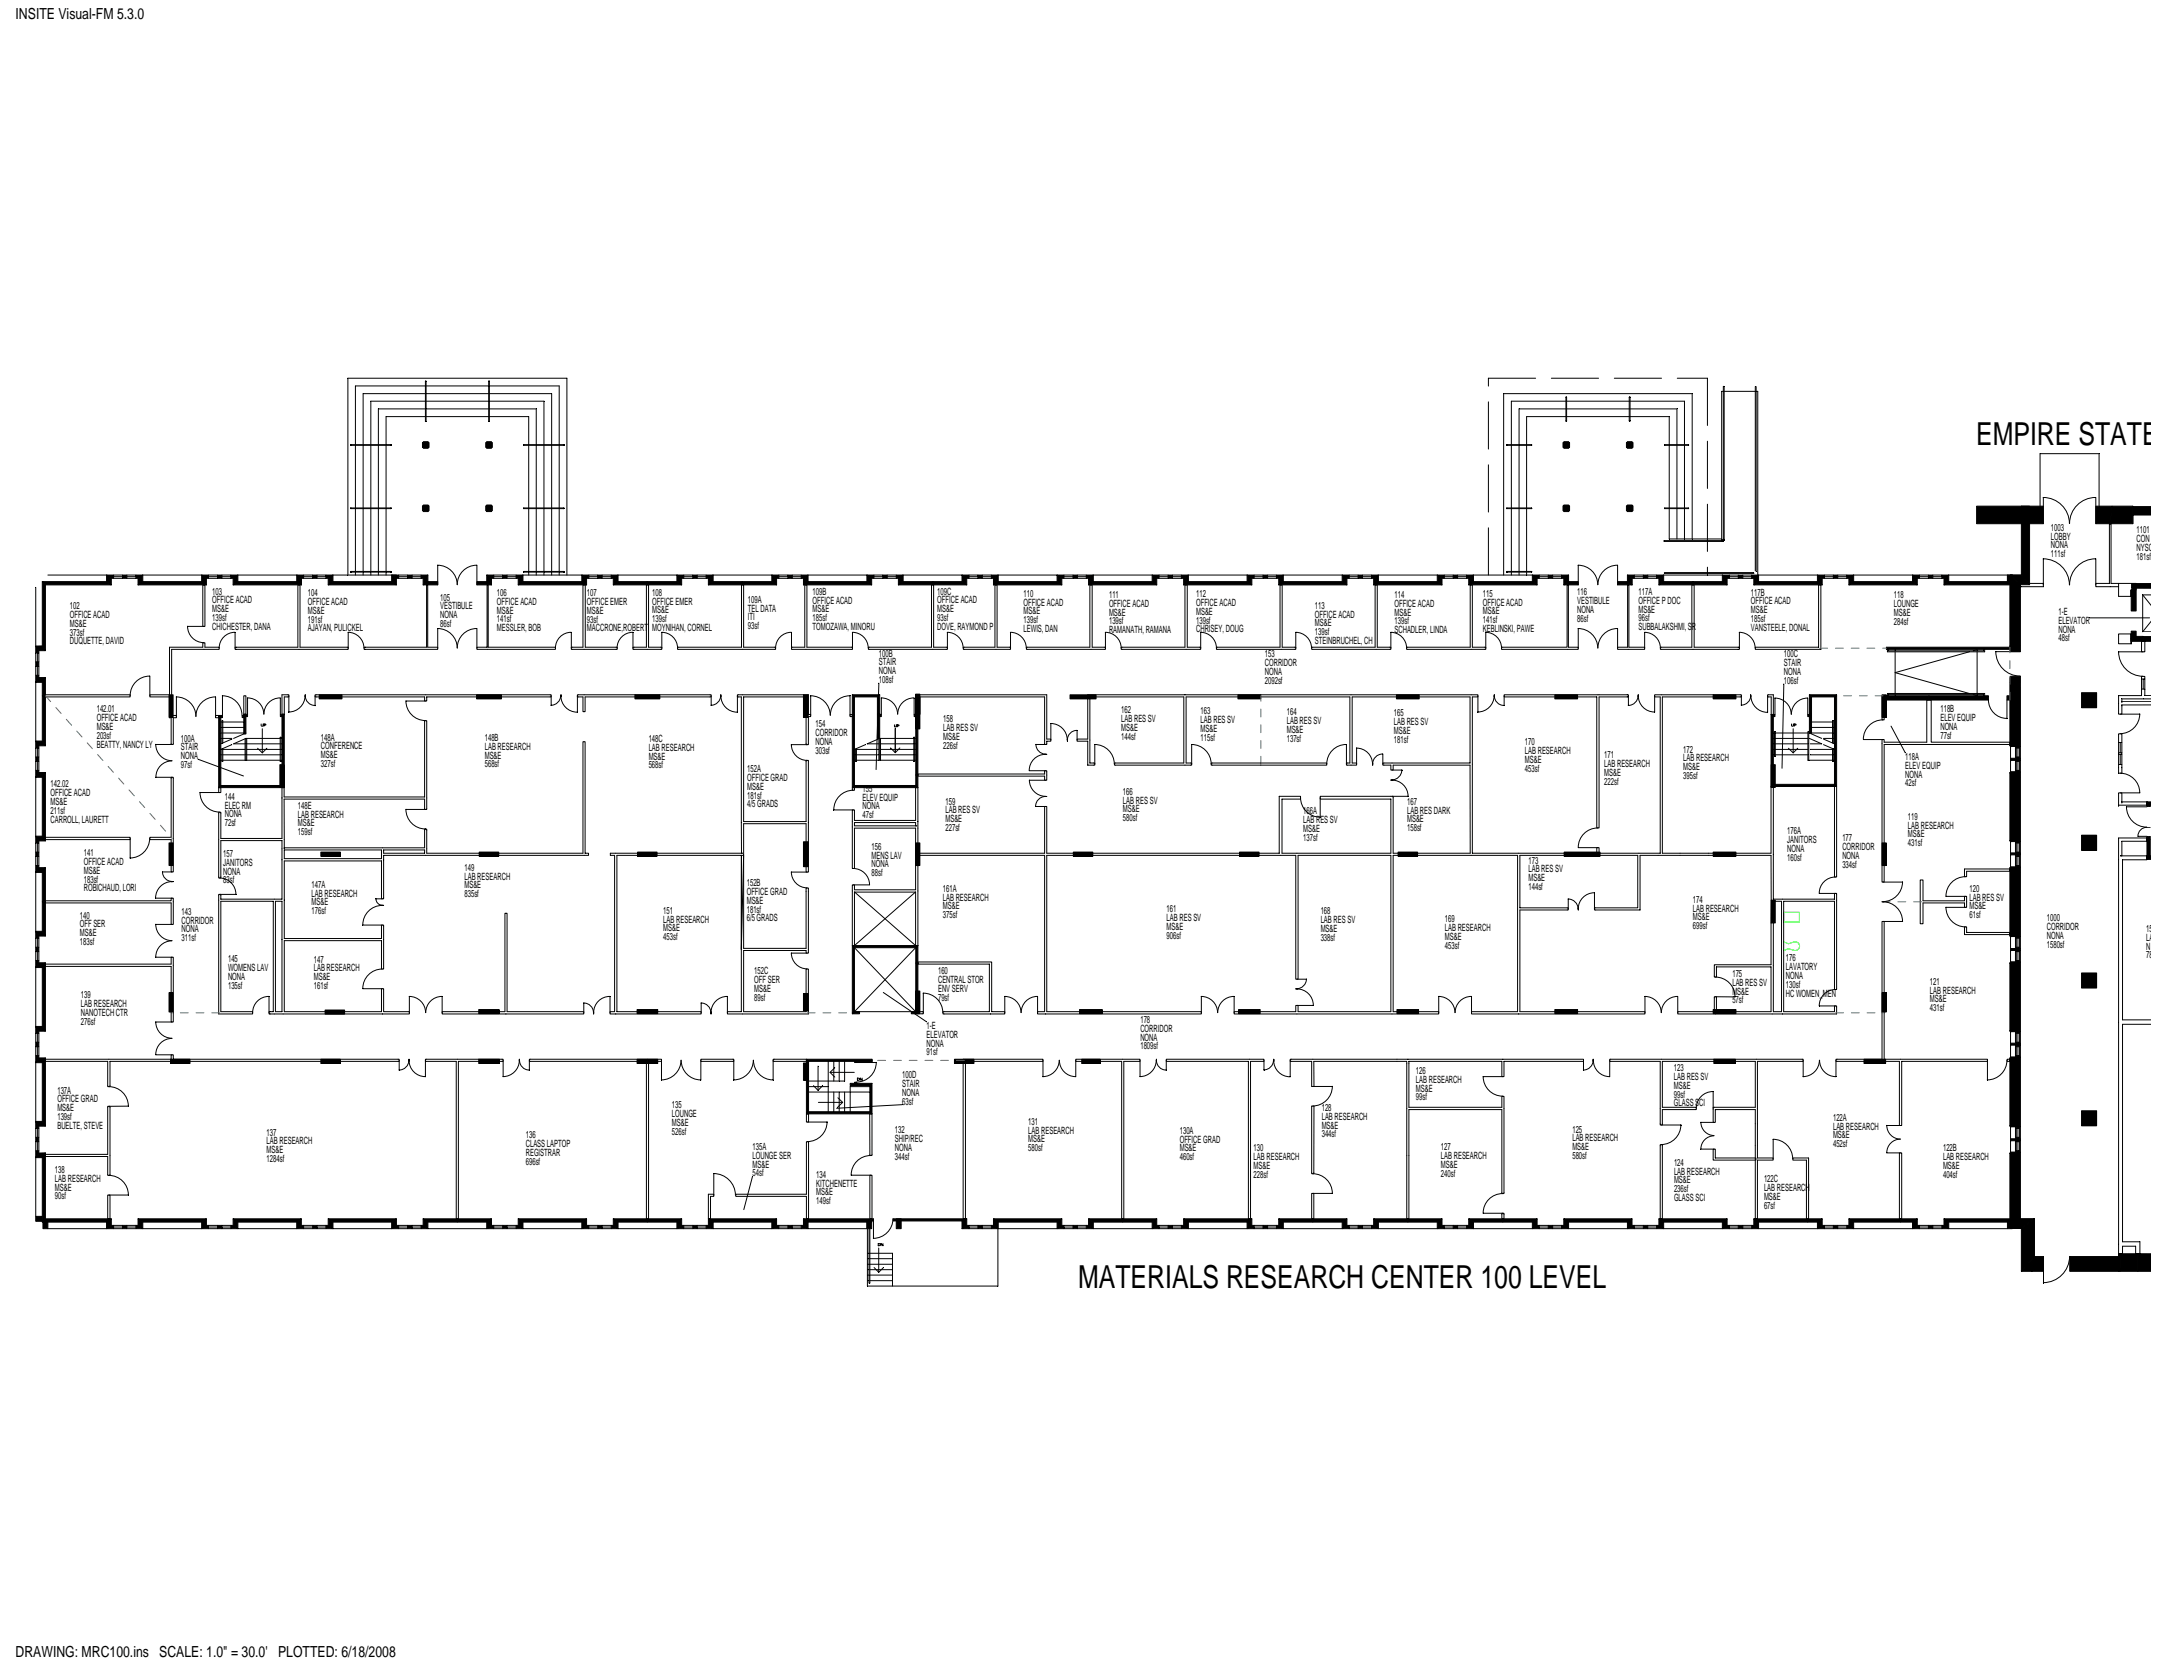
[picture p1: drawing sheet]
<svg xmlns="http://www.w3.org/2000/svg" width="279mm" height="216mm" viewBox="0 0 279 216" stroke-linecap="round" stroke-linejoin="round" font-family="sans-serif">
<defs><g id="words">
<g font-size="4.1">
<text x="255.1" y="57.4">EMPIRE STATE</text>
<text x="139.2" y="166.2">MATERIALS RESEARCH CENTER 100 LEVEL</text>
</g>
<g font-size="2">
<text x="2" y="2.4">INSITE Visual-FM 5.3.0</text>
<text x="2" y="213.9">DRAWING: MRC100.ins SCALE: 1.0&quot; = 30.0' PLOTTED: 6/18/2008</text>
</g>
<g font-size="1.3">
<text x="264.8" y="68.5">1003</text>
<text x="264.8" y="69.7">LOBBY</text>
<text x="264.8" y="70.8">NONA</text>
<text x="264.8" y="71.9">111sf</text>
<text x="275.9" y="68.8">1101</text>
<text x="275.9" y="69.9">CON</text>
<text x="275.9" y="71.1">NYSC</text>
<text x="27.4" y="76.7">103</text>
<text x="27.4" y="77.9">OFFICE ACAD</text>
<text x="39.8" y="76.9">104</text>
<text x="56.8" y="77.5">105</text>
<text x="64.2" y="76.9">106</text>
<text x="75.8" y="76.9">107</text>
<text x="84.2" y="76.9">108</text>
<text x="96.6" y="77.8">109A</text>
<text x="104.9" y="76.8">109B</text>
<text x="104.9" y="77.9">OFFICE ACAD</text>
<text x="121" y="76.8">109C</text>
<text x="121" y="77.9">OFFICE ACAD</text>
<text x="132.1" y="77">110</text>
<text x="143.2" y="77.2">111</text>
<text x="154.4" y="77.1">112</text>
<text x="180" y="77.2">114</text>
<text x="191.5" y="77">115</text>
<text x="203.6" y="76.8">116</text>
<text x="203.6" y="78">VESTIBULE</text>
<text x="211.5" y="76.8">117A</text>
<text x="211.5" y="77.9">OFFICE P DOC</text>
<text x="226.1" y="76.9">117B</text>
<text x="226.1" y="78">OFFICE ACAD</text>
<text x="244.5" y="77.2">118</text>
<text x="275.9" y="72.2">181sf</text>
<text x="9" y="78.6">102</text>
<text x="9" y="79.8">OFFICE ACAD</text>
<text x="9" y="80.9">MS&amp;E</text>
<text x="9" y="82">373sf</text>
<text x="9" y="83.2">DUQUETTE, DAVID</text>
<text x="27.4" y="79">MS&amp;E</text>
<text x="27.4" y="80.1">139sf</text>
<text x="27.4" y="81.3">CHICHESTER, DANA</text>
<text x="39.8" y="78.1">OFFICE ACAD</text>
<text x="39.8" y="79.2">MS&amp;E</text>
<text x="39.8" y="80.3">191sf</text>
<text x="39.8" y="81.5">AJAYAN, PULICKEL</text>
<text x="56.8" y="78.7">VESTIBULE</text>
<text x="56.8" y="79.8">NONA</text>
<text x="56.8" y="80.9">86sf</text>
<text x="64.2" y="78.1">OFFICE ACAD</text>
<text x="64.2" y="79.2">MS&amp;E</text>
<text x="64.2" y="80.3">141sf</text>
<text x="64.2" y="81.5">MESSLER, BOB</text>
<text x="75.8" y="78.1">OFFICE EMER</text>
<text x="75.8" y="79.2">MS&amp;E</text>
<text x="75.8" y="80.3">93sf</text>
<text x="75.8" y="81.5">MACCRONE,ROBERT</text>
<text x="84.2" y="78">OFFICE EMER</text>
<text x="84.2" y="79.1">MS&amp;E</text>
<text x="84.2" y="80.3">139sf</text>
<text x="84.2" y="81.4">MOYNIHAN, CORNEL</text>
<text x="96.6" y="78.9">TEL DATA</text>
<text x="96.6" y="80.1">ITI</text>
<text x="96.6" y="81.2">93sf</text>
<text x="104.9" y="79">MS&amp;E</text>
<text x="104.9" y="80.2">185sf</text>
<text x="104.9" y="81.3">TOMOZAWA, MINORU</text>
<text x="121" y="79">MS&amp;E</text>
<text x="121" y="80.2">93sf</text>
<text x="121" y="81.3">DOVE, RAYMOND P</text>
<text x="132.1" y="78.1">OFFICE ACAD</text>
<text x="132.1" y="79.3">MS&amp;E</text>
<text x="132.1" y="80.4">139sf</text>
<text x="132.1" y="81.6">LEWIS, DAN</text>
<text x="143.2" y="78.3">OFFICE ACAD</text>
<text x="143.2" y="79.5">MS&amp;E</text>
<text x="143.2" y="80.6">139sf</text>
<text x="143.2" y="81.7">RAMANATH, RAMANA</text>
<text x="154.4" y="78.2">OFFICE ACAD</text>
<text x="154.4" y="79.4">MS&amp;E</text>
<text x="154.4" y="80.5">139sf</text>
<text x="154.4" y="81.6">CHRISEY, DOUG</text>
<text x="169.8" y="78.6">113</text>
<text x="169.8" y="79.7">OFFICE ACAD</text>
<text x="169.8" y="80.8">MS&amp;E</text>
<text x="169.8" y="82">139sf</text>
<text x="169.8" y="83.1">STEINBRUCHEL, CH</text>
<text x="180" y="78.3">OFFICE ACAD</text>
<text x="180" y="79.5">MS&amp;E</text>
<text x="180" y="80.6">139sf</text>
<text x="180" y="81.7">SCHADLER, LINDA</text>
<text x="191.5" y="78.1">OFFICE ACAD</text>
<text x="191.5" y="79.3">MS&amp;E</text>
<text x="191.5" y="80.4">141sf</text>
<text x="191.5" y="81.6">KEBLINSKI, PAWE</text>
<text x="203.6" y="79.1">NONA</text>
<text x="203.6" y="80.2">86sf</text>
<text x="211.5" y="79.1">MS&amp;E</text>
<text x="211.5" y="80.2">96sf</text>
<text x="211.5" y="81.3">SUBBALAKSHMI, SR</text>
<text x="226.1" y="79.1">MS&amp;E</text>
<text x="226.1" y="80.3">185sf</text>
<text x="226.1" y="81.4">VANSTEELE, DONAL</text>
<text x="244.5" y="78.3">LOUNGE</text>
<text x="244.5" y="79.5">MS&amp;E</text>
<text x="244.5" y="80.6">284sf</text>
<text x="265.8" y="79.4">1-E</text>
<text x="265.8" y="80.5">ELEVATOR</text>
<text x="265.8" y="81.6">NONA</text>
<text x="265.8" y="82.8">48sf</text>
<text x="113.5" y="84.7">100B</text>
<text x="113.5" y="85.9">STAIR</text>
<text x="113.5" y="87">NONA</text>
<text x="113.5" y="88.1">108sf</text>
<text x="163.3" y="84.8">153</text>
<text x="163.3" y="86">CORRIDOR</text>
<text x="163.3" y="87.1">NONA</text>
<text x="163.3" y="88.2">2092sf</text>
<text x="230.3" y="84.8">100C</text>
<text x="230.3" y="86">STAIR</text>
<text x="230.3" y="87.1">NONA</text>
<text x="230.3" y="88.2">106sf</text>
<text x="12.5" y="91.9">142.01</text>
<text x="12.5" y="93.1">OFFICE ACAD</text>
<text x="12.5" y="94.2">MS&amp;E</text>
<text x="12.5" y="95.3">203sf</text>
<text x="23.4" y="95.7">100A</text>
<text x="41.4" y="95.6">148A</text>
<text x="62.6" y="95.6">148B</text>
<text x="83.8" y="95.8">148C</text>
<text x="105.3" y="93.8">154</text>
<text x="105.3" y="95">CORRIDOR</text>
<text x="121.8" y="93.2">158</text>
<text x="121.8" y="94.3">LAB RES SV</text>
<text x="121.8" y="95.5">MS&amp;E</text>
<text x="144.8" y="92">162</text>
<text x="144.8" y="93.2">LAB RES SV</text>
<text x="144.8" y="94.3">MS&amp;E</text>
<text x="144.8" y="95.4">144sf</text>
<text x="155" y="92.2">163</text>
<text x="155" y="93.3">LAB RES SV</text>
<text x="155" y="94.4">MS&amp;E</text>
<text x="155" y="95.6">115sf</text>
<text x="166.1" y="92.3">164</text>
<text x="166.1" y="93.4">LAB RES SV</text>
<text x="166.1" y="94.6">MS&amp;E</text>
<text x="166.1" y="95.7">137sf</text>
<text x="180" y="92.5">165</text>
<text x="180" y="93.6">LAB RES SV</text>
<text x="180" y="94.7">MS&amp;E</text>
<text x="180" y="95.9">181sf</text>
<text x="250.5" y="91.9">118B</text>
<text x="250.5" y="93">ELEV EQUIP</text>
<text x="250.5" y="94.2">NONA</text>
<text x="250.5" y="95.3">77sf</text>
<text x="6.5" y="101.6">142.02</text>
<text x="12.5" y="96.5">BEATTY, NANCY LY</text>
<text x="23.4" y="96.8">STAIR</text>
<text x="23.4" y="98">NONA</text>
<text x="23.4" y="99.1">97sf</text>
<text x="41.4" y="96.7">CONFERENCE</text>
<text x="41.4" y="97.9">MS&amp;E</text>
<text x="41.4" y="99">327sf</text>
<text x="62.6" y="96.8">LAB RESEARCH</text>
<text x="62.6" y="97.9">MS&amp;E</text>
<text x="62.6" y="99">568sf</text>
<text x="83.8" y="96.9">LAB RESEARCH</text>
<text x="83.8" y="98">MS&amp;E</text>
<text x="83.8" y="99.2">568sf</text>
<text x="96.5" y="99.7">152A</text>
<text x="96.5" y="100.8">OFFICE GRAD</text>
<text x="96.5" y="101.9">MS&amp;E</text>
<text x="105.3" y="96.1">NONA</text>
<text x="105.3" y="97.2">303sf</text>
<text x="121.8" y="96.6">226sf</text>
<text x="196.9" y="96.2">170</text>
<text x="196.9" y="97.3">LAB RESEARCH</text>
<text x="196.9" y="98.5">MS&amp;E</text>
<text x="196.9" y="99.6">453sf</text>
<text x="207.1" y="97.9">171</text>
<text x="207.1" y="99">LAB RESEARCH</text>
<text x="207.1" y="100.1">MS&amp;E</text>
<text x="207.1" y="101.3">222sf</text>
<text x="217.3" y="97.1">172</text>
<text x="217.3" y="98.2">LAB RESEARCH</text>
<text x="217.3" y="99.4">MS&amp;E</text>
<text x="217.3" y="100.5">395sf</text>
<text x="246" y="98.1">118A</text>
<text x="246" y="99.2">ELEV EQUIP</text>
<text x="246" y="100.4">NONA</text>
<text x="246" y="101.5">42sf</text>
<text x="6.5" y="102.7">OFFICE ACAD</text>
<text x="6.5" y="103.9">MS&amp;E</text>
<text x="6.5" y="105">211sf</text>
<text x="6.5" y="106.2">CARROLL, LAURETT</text>
<text x="29" y="103.2">144</text>
<text x="29" y="104.4">ELEC RM</text>
<text x="29" y="105.5">NONA</text>
<text x="29" y="106.6">72sf</text>
<text x="38.5" y="104.4">148E</text>
<text x="38.5" y="105.5">LAB RESEARCH</text>
<text x="38.5" y="106.7">MS&amp;E</text>
<text x="38.5" y="107.8">159sf</text>
<text x="96.5" y="103.1">181sf</text>
<text x="96.5" y="104.2">4/5 GRADS</text>
<text x="111.4" y="102.2">155</text>
<text x="111.4" y="103.3">ELEV EQUIP</text>
<text x="111.4" y="104.5">NONA</text>
<text x="111.4" y="105.6">47sf</text>
<text x="122.1" y="103.8">159</text>
<text x="122.1" y="104.9">LAB RES SV</text>
<text x="122.1" y="106.1">MS&amp;E</text>
<text x="122.1" y="107.2">227sf</text>
<text x="145" y="102.6">166</text>
<text x="145" y="103.7">LAB RES SV</text>
<text x="145" y="104.8">MS&amp;E</text>
<text x="145" y="106">580sf</text>
<text x="168.3" y="105.1">166A</text>
<text x="168.3" y="106.2">LAB RES SV</text>
<text x="168.3" y="107.4">MS&amp;E</text>
<text x="181.7" y="103.8">167</text>
<text x="181.7" y="105">LAB RES DARK</text>
<text x="181.7" y="106.1">MS&amp;E</text>
<text x="181.7" y="107.3">158sf</text>
<text x="230.8" y="107.7">176A</text>
<text x="246.3" y="105.8">119</text>
<text x="246.3" y="106.9">LAB RESEARCH</text>
<text x="10.8" y="110.5">141</text>
<text x="10.8" y="111.6">OFFICE ACAD</text>
<text x="10.8" y="112.8">MS&amp;E</text>
<text x="10.8" y="113.9">183sf</text>
<text x="28.8" y="110.6">157</text>
<text x="28.8" y="111.7">JANITORS</text>
<text x="28.8" y="112.9">NONA</text>
<text x="60" y="112.4">149</text>
<text x="60" y="113.5">LAB RESEARCH</text>
<text x="112.5" y="109.7">156</text>
<text x="112.5" y="110.8">MENS LAV</text>
<text x="112.5" y="111.9">NONA</text>
<text x="112.5" y="113.1">88sf</text>
<text x="168.3" y="108.5">137sf</text>
<text x="197.3" y="111.4">173</text>
<text x="197.3" y="112.6">LAB RES SV</text>
<text x="197.3" y="113.7">MS&amp;E</text>
<text x="230.8" y="108.8">JANITORS</text>
<text x="230.8" y="109.9">NONA</text>
<text x="230.8" y="111.1">160sf</text>
<text x="237.9" y="108.6">177</text>
<text x="237.9" y="109.7">CORRIDOR</text>
<text x="237.9" y="110.9">NONA</text>
<text x="237.9" y="112">334sf</text>
<text x="246.3" y="108.1">MS&amp;E</text>
<text x="246.3" y="109.2">431sf</text>
<text x="10.3" y="118.5">140</text>
<text x="10.3" y="119.7">OFF SER</text>
<text x="10.8" y="115">ROBICHAUD, LORI</text>
<text x="23.4" y="118.1">143</text>
<text x="23.4" y="119.2">CORRIDOR</text>
<text x="28.8" y="114">83sf</text>
<text x="40.2" y="114.6">147A</text>
<text x="40.2" y="115.7">LAB RESEARCH</text>
<text x="40.2" y="116.8">MS&amp;E</text>
<text x="40.2" y="118">176sf</text>
<text x="60" y="114.6">MS&amp;E</text>
<text x="60" y="115.8">835sf</text>
<text x="85.6" y="117.9">151</text>
<text x="85.6" y="119.1">LAB RESEARCH</text>
<text x="96.4" y="114.4">152B</text>
<text x="96.4" y="115.5">OFFICE GRAD</text>
<text x="96.4" y="116.6">MS&amp;E</text>
<text x="96.4" y="117.8">181sf</text>
<text x="96.4" y="118.9">6/5 GRADS</text>
<text x="121.7" y="115.1">161A</text>
<text x="121.7" y="116.2">LAB RESEARCH</text>
<text x="121.7" y="117.4">MS&amp;E</text>
<text x="121.7" y="118.5">375sf</text>
<text x="150.6" y="117.8">161</text>
<text x="150.6" y="118.9">LAB RES SV</text>
<text x="170.5" y="118">168</text>
<text x="170.5" y="119.1">LAB RES SV</text>
<text x="186.5" y="119">169</text>
<text x="197.3" y="114.9">144sf</text>
<text x="218.6" y="116.5">174</text>
<text x="218.6" y="117.6">LAB RESEARCH</text>
<text x="218.6" y="118.8">MS&amp;E</text>
<text x="218.6" y="119.9">699sf</text>
<text x="254.3" y="115.1">120</text>
<text x="254.3" y="116.2">LAB RES SV</text>
<text x="254.3" y="117.3">MS&amp;E</text>
<text x="254.3" y="118.5">61sf</text>
<text x="264.3" y="118.9">1000</text>
<text x="10.3" y="120.8">MS&amp;E</text>
<text x="10.3" y="121.9">183sf</text>
<text x="23.4" y="120.3">NONA</text>
<text x="23.4" y="121.5">311sf</text>
<text x="29.4" y="124.2">145</text>
<text x="29.4" y="125.3">WOMENS LAV</text>
<text x="40.5" y="124.2">147</text>
<text x="40.5" y="125.4">LAB RESEARCH</text>
<text x="85.6" y="120.2">MS&amp;E</text>
<text x="85.6" y="121.3">453sf</text>
<text x="97.4" y="125.7">152C</text>
<text x="121.1" y="125.7">160</text>
<text x="150.6" y="120">MS&amp;E</text>
<text x="150.6" y="121.2">906sf</text>
<text x="170.5" y="120.2">MS&amp;E</text>
<text x="170.5" y="121.4">338sf</text>
<text x="186.5" y="120.1">LAB RESEARCH</text>
<text x="186.5" y="121.3">MS&amp;E</text>
<text x="186.5" y="122.4">453sf</text>
<text x="230.6" y="124.1">176</text>
<text x="230.6" y="125.2">LAVATORY</text>
<text x="264.3" y="120">CORRIDOR</text>
<text x="264.3" y="121.2">NONA</text>
<text x="264.3" y="122.3">1580sf</text>
<text x="277.1" y="120.3">15</text>
<text x="277.1" y="121.4">LA</text>
<text x="277.1" y="122.5">N</text>
<text x="277.1" y="123.7">78</text>
<text x="10.5" y="128.8">139</text>
<text x="10.5" y="130">LAB RESEARCH</text>
<text x="10.5" y="131.1">NANOTECH CTR</text>
<text x="29.4" y="126.5">NONA</text>
<text x="29.4" y="127.6">135sf</text>
<text x="40.5" y="126.5">MS&amp;E</text>
<text x="40.5" y="127.7">161sf</text>
<text x="97.4" y="126.9">OFF SER</text>
<text x="97.4" y="128">MS&amp;E</text>
<text x="97.4" y="129.1">89sf</text>
<text x="121.1" y="126.9">CENTRAL STOR</text>
<text x="121.1" y="128">ENV SERV</text>
<text x="121.1" y="129.1">79sf</text>
<text x="223.7" y="128.4">MS&amp;E</text>
<text x="223.7" y="129.5">57sf</text>
<text x="223.7" y="126.1">175</text>
<text x="223.7" y="127.2">LAB RES SV</text>
<text x="230.6" y="126.3">NONA</text>
<text x="230.6" y="127.5">130sf</text>
<text x="230.6" y="128.6">HC WOMEN_MEN</text>
<text x="249.2" y="127.1">121</text>
<text x="249.2" y="128.2">LAB RESEARCH</text>
<text x="249.2" y="129.4">MS&amp;E</text>
<text x="249.2" y="130.5">431sf</text>
<text x="10.5" y="132.2">276sf</text>
<text x="119.6" y="132.8">1-E</text>
<text x="119.6" y="133.9">ELEVATOR</text>
<text x="119.6" y="135.1">NONA</text>
<text x="119.6" y="136.2">91sf</text>
<text x="147.2" y="132">178</text>
<text x="147.2" y="133.1">CORRIDOR</text>
<text x="147.2" y="134.3">NONA</text>
<text x="147.2" y="135.4">1809sf</text>
<text x="7.4" y="141.1">137A</text>
<text x="7.4" y="142.2">OFFICE GRAD</text>
<text x="7.4" y="143.4">MS&amp;E</text>
<text x="86.7" y="143">135</text>
<text x="116.5" y="139.1">100D</text>
<text x="116.5" y="140.3">STAIR</text>
<text x="116.5" y="141.4">NONA</text>
<text x="116.5" y="142.5">63sf</text>
<text x="170.6" y="143.4">128</text>
<text x="182.8" y="138.6">126</text>
<text x="182.8" y="139.7">LAB RESEARCH</text>
<text x="182.8" y="140.9">MS&amp;E</text>
<text x="182.8" y="142">99sf</text>
<text x="216.1" y="138.2">123</text>
<text x="216.1" y="139.4">LAB RES SV</text>
<text x="216.1" y="140.5">MS&amp;E</text>
<text x="216.1" y="141.6">99sf</text>
<text x="216.1" y="142.8">GLASS SCI</text>
<text x="7.4" y="144.5">139sf</text>
<text x="7.4" y="145.6">BUELTE, STEVE</text>
<text x="34.4" y="146.6">137</text>
<text x="34.4" y="147.7">LAB RESEARCH</text>
<text x="34.4" y="148.8">MS&amp;E</text>
<text x="34.4" y="150">1284sf</text>
<text x="67.9" y="146.9">136</text>
<text x="67.9" y="148">CLASS LAPTOP</text>
<text x="67.9" y="149.1">REGISTRAR</text>
<text x="86.7" y="144.2">LOUNGE</text>
<text x="86.7" y="145.3">MS&amp;E</text>
<text x="86.7" y="146.5">526sf</text>
<text x="97.2" y="148.4">135A</text>
<text x="97.2" y="149.5">LOUNGE SER</text>
<text x="115.5" y="146.3">132</text>
<text x="115.5" y="147.4">SHIP/REC</text>
<text x="115.5" y="148.5">NONA</text>
<text x="115.5" y="149.7">344sf</text>
<text x="132.8" y="145.2">131</text>
<text x="132.8" y="146.3">LAB RESEARCH</text>
<text x="132.8" y="147.4">MS&amp;E</text>
<text x="132.8" y="148.6">580sf</text>
<text x="152.3" y="146.3">130A</text>
<text x="152.3" y="147.4">OFFICE GRAD</text>
<text x="152.3" y="148.6">MS&amp;E</text>
<text x="152.3" y="149.7">460sf</text>
<text x="161.9" y="148.5">130</text>
<text x="161.9" y="149.7">LAB RESEARCH</text>
<text x="170.6" y="144.5">LAB RESEARCH</text>
<text x="170.6" y="145.6">MS&amp;E</text>
<text x="170.6" y="146.8">344sf</text>
<text x="186" y="148.4">127</text>
<text x="186" y="149.6">LAB RESEARCH</text>
<text x="203" y="146.2">125</text>
<text x="203" y="147.3">LAB RESEARCH</text>
<text x="203" y="148.4">MS&amp;E</text>
<text x="203" y="149.6">580sf</text>
<text x="236.7" y="144.7">122A</text>
<text x="236.7" y="145.8">LAB RESEARCH</text>
<text x="236.7" y="146.9">MS&amp;E</text>
<text x="236.7" y="148.1">452sf</text>
<text x="250.9" y="148.6">122B</text>
<text x="250.9" y="149.7">LAB RESEARCH</text>
<text x="7.1" y="151.4">138</text>
<text x="7.1" y="152.5">LAB RESEARCH</text>
<text x="7.1" y="153.7">MS&amp;E</text>
<text x="7.1" y="154.8">90sf</text>
<text x="67.9" y="150.3">696sf</text>
<text x="97.2" y="150.7">MS&amp;E</text>
<text x="97.2" y="151.8">54sf</text>
<text x="105.4" y="152">134</text>
<text x="105.4" y="153.1">KITCHENETTE</text>
<text x="105.4" y="154.3">MS&amp;E</text>
<text x="105.4" y="155.4">149sf</text>
<text x="161.9" y="150.8">MS&amp;E</text>
<text x="161.9" y="152">228sf</text>
<text x="186" y="150.7">MS&amp;E</text>
<text x="186" y="151.9">240sf</text>
<text x="216.1" y="150.5">124</text>
<text x="216.1" y="151.6">LAB RESEARCH</text>
<text x="216.1" y="152.7">MS&amp;E</text>
<text x="216.1" y="153.9">236sf</text>
<text x="216.1" y="155">GLASS SCI</text>
<text x="227.8" y="152.6">122C</text>
<text x="227.8" y="153.7">LAB RESEARCH</text>
<text x="227.8" y="154.8">MS&amp;E</text>
<text x="227.8" y="156">67sf</text>
<text x="250.9" y="150.9">MS&amp;E</text>
<text x="250.9" y="152">404sf</text>
</g>
</g></defs>
<g fill="none" stroke="#000" stroke-width=".13">
<path d="M45.3 57.4h.1M45.3 57.4h5.2l-5.2 .1zM45.9 57.5v8.1M46.9 57.5v8.1M47.9 57.5v8.1M48.9 57.5v8.1M49.8 57.5v8.1M50.5 57.4h.1M50.5 57.4v.1M54.9 53.8h-5.1v3.6M54.9 52.8h-6v4.6M54.9 51.8h-7v5.6"/>
<path d="M54.9 50.8h-8v6.6M54.9 49.8h-9v7.6M54.9 49.2l.1 5.2zM55 49.2h.1M55 50.8h8.1M55 51.8h8.1M55 52.8h8.1M55 53.8h8.1M55 49.8h8.1M63.1 49.2h.1v5.2zM63.2 53.8h5.1v3.6M63.2 52.8h6v4.6"/>
<path d="M63.2 51.8h7v5.6M63.2 50.8h8v6.6M63.2 49.8h9v7.6M67.6 57.4h5.2v.1zM67.6 57.4v.1M68.3 57.5v8.1M69.2 57.5v8.1M70.2 57.5v8.1M71.2 57.5v8.1M72.2 57.5v8.1M194.5 57.4h3.3zM194.6 57.4v.1"/>
<path d="M196.1 57.4v-4.6h20.4v4.6M196.1 57.5v16.7M197.7 57.4h.1M197.7 57.4v.1M202.2 51.3h.1v3h-.1zM210.4 51.3v-.1l.1 3.1h-.1zM210.4 51.2v.1M210.4 54.3h.1M214.9 57.4h3.1v.1zM214.9 57.4h.1M215.5 57.4v-3.6h-18.4v20.4M215.5 57.5v8.1"/>
<path d="M216.5 57.5v8.1M222.5 50.5h-.2v19.1h-6.8v-4M222.6 50.5h4M226.6 49.9v23.8M226.7 50.5h.2v23.7M226.7 49.9v23.8M4.6 75.8v7.5M6.2 74.2h7.5M14.7 74.2h1.1M14.7 74.4h1.1M14.7 74.6h1.1M16.4 74.2h1.1"/>
<path d="M16.4 74.4h1.1M16.4 74.6h1.1M18.5 74.2h7.5M26.9 74.2h1.2M26.9 74.4h1.2M26.9 74.6h1.2M28.7 74.2h1.1M28.7 74.4h1.1M28.7 74.6h1.1M30.7 74.2h7.6M39.2 74.2h1.2M39.2 74.4h1.2"/>
<path d="M39.2 74.6h1.2M40.9 74.2h1.2M40.9 74.4h1.2M40.9 74.6h1.2M43 74.2h8.2M44.9 74.2v-25.4h28.3v25.4M45.3 73.8h5.2zM45.3 65.6h.1M45.3 65.6h5.2h-5.2zM45.9 65.7v8M45.9 73.8v.4M46.9 65.6v8.1"/>
<path d="M46.9 73.8v.4M47.9 65.6v8.1M47.9 73.8v.4M48.9 65.7v8M48.9 73.8v.4M49.8 65.7v8M49.8 73.8v.4M50.5 73.7v.1M50.5 73.8h.1M51.5 74.2h1.1M51.5 74.4h1.1M51.5 74.6h1.1"/>
<path d="M53.2 74.2h1.2M53.2 74.4h1.2M53.2 74.6h1.2M63.8 74.2h1.1M63.8 74.4h1.1M63.8 74.6h1.1M65.5 74.2h1.1M65.5 74.4h1.1M65.5 74.6h1.1M67.5 74.2h7.6M67.6 65.6h5.2zM67.6 73.7h5.2v.1h-5.2z"/>
<path d="M67.6 73.8h.1M68.3 65.6v8.1M68.3 73.8v.4M69.2 65.6v8.1M69.2 73.8v.4M70.2 65.6v8.1M70.2 73.8v.4M71.2 65.6v8.1M71.2 73.8v.4M72.2 65.6v8.1M72.2 73.8v.4M76 74.2h1.2"/>
<path d="M76 74.4h1.2M76 74.6h1.2M77.7 74.2h1.2M77.7 74.4h1.2M77.7 74.6h1.2M79.8 74.2h7.6M88.3 74.2h1.2M88.3 74.4h1.2M88.3 74.6h1.2M90 74.2h1.2M90 74.4h1.2M90 74.6h1.2"/>
<path d="M92.1 74.2h7.5M100.6 74.2h1.1M100.6 74.4h1.1M100.6 74.6h1.1M102.3 74.2h1.1M102.3 74.4h1.1M102.3 74.6h1.1M104.4 74.2h7.5M112.8 74.2h1.2M112.8 74.4h1.2M112.8 74.6h1.2M114.6 74.2h1.1"/>
<path d="M114.6 74.4h1.1M114.6 74.6h1.1M116.6 74.2h7.6M125.1 74.2h1.2M125.1 74.4h1.2M125.1 74.6h1.2M126.8 74.2h1.2M126.8 74.4h1.2M126.8 74.6h1.2M128.9 74.2h7.6M137.4 74.2h1.1M137.4 74.4h1.1"/>
<path d="M137.4 74.6h1.1M139.1 74.2h1.2M139.1 74.4h1.2M139.1 74.6h1.2M141.2 74.2h7.5M149.6 74.2h1.2M149.6 74.4h1.2M149.6 74.6h1.2M151.4 74.2h1.1M151.4 74.4h1.1M151.4 74.6h1.1M153.5 74.2h7.5"/>
<path d="M161.9 74.2h1.2M161.9 74.4h1.2M161.9 74.6h1.2M163.7 74.2h1.1M163.7 74.4h1.1M163.7 74.6h1.1M165.7 74.2h7.6M174.2 74.2h1.1M174.2 74.4h1.1M174.2 74.6h1.1M175.9 74.2h1.2M175.9 74.4h1.2"/>
<path d="M175.9 74.6h1.2M178 74.2h7.5M186.5 74.2h1.1M186.5 74.4h1.1M186.5 74.6h1.1M188.2 74.2h1.2M188.2 74.4h1.2M188.2 74.6h1.2M190.3 74.2h7.5M194.5 65.6h3.2h.1zM194.5 73.7l3.3 .1h-3.3zM197.7 73.8h.1"/>
<path d="M198.7 74.2h1.2M198.7 74.4h1.2M198.7 74.6h1.2M200.5 74.2h1.1M200.5 74.4h1.1M200.5 74.6h1.1M211 74.2h1.2M211 74.4h1.2M211 74.6h1.2M212.7 74.2h1.2M212.7 74.4h1.2M212.7 74.6h1.2"/>
<path d="M214.8 74.2h7.6M214.9 69.8h.1M214.9 73.9h11.5M214.9 74h11.6M214.9 65.6h.1M214.9 65.6h3.1h-3.1zM216.5 65.6v4M217.5 69.6v-17.8h-22.4v22.4M218.5 69.6v-18.8h-24.4v23.4M222.4 69.7l.1-19.8h.1v19.8l-.2 .2h-7.5v-.1l7.5-.1M222.4 69.7l-.1 .1M222.4 69.7h.1"/>
<path d="M222.5 69.6h.1M222.6 69.7h.1M223.3 74.2h1.1M223.3 74.4h1.1M223.3 74.6h1.1M225 74.2h1.2M225 74.4h1.2M225 74.6h1.2M227.1 74.2h7.5M235.6 74.2h1.1M235.6 74.4h1.1M235.6 74.6h1.1"/>
<path d="M237.3 74.2h1.1M237.3 74.4h1.1M237.3 74.6h1.1M239.4 74.2h7.5M247.8 74.2h1.2M247.8 74.4h1.2M247.8 74.6h1.2M249.6 74.2h1.1M249.6 74.4h1.1M249.6 74.6h1.1M251.6 74.2h8.2v1M259.2 74.2v.9"/>
<path d="M260.8 75.8v7.5M4.6 84.3v1.1M4.6 86v1.1M4.6 88.1v7.5M4.6 96.5v1.2M4.6 98.3v1.1M4.8 84.3v1.1M4.8 86v1.1M4.8 96.5v1.2M4.8 98.3v1.1M5 84.3v1.1M5 86v1.1"/>
<path d="M5 96.5v1.2M5 98.3v1.1M21.8 89.7h.6v2.9h-.6zM28.5 95.3h.2M28.5 97.4h.2M28.5 98.1h.2M28.5 93.2h.2M28.5 93.9h.2M28.5 94.6h.2M28.8 95.3h1.1M28.8 96.6v1.7h-.1v-1.7M28.8 96.7h2.8"/>
<path d="M28.8 97.4h2.8M28.8 98.1h7.4M28.8 93.2h2.7M28.8 93.9h2.7M28.8 95.9v-2.9h-.1v2.9M28.8 94.6h2.7M29.9 96.1l-1.4 .6h.2M29.9 95.4l-1.4 .6M31.6 95.3v2.8M31.7 95.3h4.5M31.7 95.3l-1.5 .7h1.4M31.7 94.6l-1.5 .7"/>
<path d="M31.7 95.3v2.8M31.9 96h4.3M31.9 96.7h4.3M31.9 97.4h4.3M31.9 95.3v2.8M33.3 96.6l.6 .6 .6-.6M33.7 93.4v.2l.1 .1 .2-.1v-.2M33.9 94v3.1M34.1 93.6h.2v-.1l-.2-.1v.3M36.1 98.7h.6v2.9h-.6zM36.2 95.1h.1v3.2h-.1zM36.3 95.3h.1"/>
<path d="M36.3 96h.1M36.3 96.7h.1M36.3 97.4h.1M36.3 98.1h.1M41.2 89.7h3v.5h-3zM61.5 89.7h3.2v.5h-3.2zM82 89.7h3.2v.5h-3.2zM103.7 89.7h.7v2.9h-.7zM110.3 97.4h.2M110.3 98.1h.2M110.6 96.6v1.7h-.1v-1.7M110.6 96.7h2.9"/>
<path d="M110.6 97.4h2.9M110.6 98.1h7.4M111.7 96.1l-1.4 .6h.2M113.5 95.3v2.8M113.6 95.3l-1.6 .7h1.5M113.6 95.3h4.4M113.6 95.3v2.8M113.7 96h4.3M113.7 96.7h4.3M113.7 97.4h4.3M113.7 95.3v2.8M115 96.5l.6 .6 .6-.6"/>
<path d="M115.5 93.5v.3h.2v-.3M115.6 94v3.1M115.8 93.7l.3-.1-.3-.1v.3M118 95.1h.1v3.2h-.1zM118.1 95.3h.1M118.1 96h.1M118.1 96.7h.1M118.1 97.4h.1M118.1 98.1h.1M118.2 89.6h.6v4.5h-.6zM138.2 89.7h3.3v.5h-3.3zM159.8 89.7h3v.5h-3z"/>
<path d="M180.3 89.7h2.9v.5h-2.9zM200.7 89.7h3v.5h-3zM221.2 89.7h2.9v.5h-2.9zM228.7 98.7h.5v2.9h-.5zM229 95.3h.1M229 96h.1M229 96.7h.1M229 97.4h.1M229 94.6h.1M229.1 94.4h.1v3.2h-.1zM229.2 95.3h4.2M229.2 96h4.2"/>
<path d="M229.2 96.7h4.2M229.2 97.4h4.2M229.2 94.6h4.2M230.9 96.6l.6 .6 .6-.6M231.3 93.4v.2l.1 .1 .1-.1v-.2M231.5 94v3.1M231.6 93.6h.3v-.1l-.3-.1v.3M233.4 94.4h.1v3.7h-.1zM233.6 95.3l1.6 .7h-1.5M233.6 98.1h3M233.6 94.6l1.6 .7M233.7 96.7h2.9"/>
<path d="M233.7 97.4h2.9M233.9 93.2h2.7M233.9 93.9h2.7M233.9 94.6h2.7M235.4 95.3h1.2M235.4 96.1l1.5 .6h-.2M235.4 95.4l1.5 .6M236.6 96.6v1.7h.1v-1.7M236.6 95.9v-2.9h.1v2.9M236.7 95.3h.2M236.7 97.4h.2M236.7 98.1h.2"/>
<path d="M236.7 93.9h.2M236.7 94.6h.2M243 89.7h.5v2.9h-.5zM243.7 83.8v.3h12.5v-.3M243.7 89.8v-.3h12.5v.3M243.8 83.8v.2h12.3v-.2M243.8 89.8v-.2h12.3v.2M244.7 83.8v.2M244.7 84.1v5.4M244.7 89.6v.2M254.3 84.1l-9.6 2.7 9.6 2.7M254.8 89.6l.5 .2v-.2"/>
<path d="M255.3 83.8v.2M255.3 84.1v5.4M255.3 83.8l-.5 .2M260.3 96.5v1.2M260.3 98.3v1.1M260.5 96.5v1.2M260.5 98.3v1.1M260.8 96.5v1.2M260.8 98.3v1.1M260.8 88.7v6.9M4.6 100.3v7.6M4.6 108.8v1.2"/>
<path d="M4.6 110.5v1.2M4.6 112.6v7.6M4.8 108.8v1.2M4.8 110.5v1.2M5 108.8v1.2M5 110.5v1.2M21.8 108.8h.6v2.9h-.6zM41.4 110h2.5v.5h-2.5zM61.9 110h2.5v.5h-2.5zM82.3 110h2.5v.5h-2.5zM103.7 108.6h.7v3.2h-.7zM110.3 115.1l7.9 6.9"/>
<path d="M118.2 108.8h.6v2.9h-.6zM118.2 115.1l-7.9 6.9M138.6 110h2.5v.5h-2.5zM160 110h2.6v.5h-2.6zM180.5 110h2.5v.5h-2.5zM202 110h4.6v.5h-4.6zM221.2 110h2.9v.5h-2.9zM228.7 116.2h.5v2.9h-.5zM243 108.8h.5v2.9h-.5zM260.3 108.8v1.2M260.3 110.5v1.2M260.5 108.8v1.2"/>
<path d="M260.5 110.5v1.2M260.8 108.8v1.2M260.8 110.5v1.2M260.8 100.3v7.6M260.8 112.6v7.6M4.6 121.1v1.1M4.6 122.8v1.2M4.6 124.9v7.5M4.6 133.3v1.2M4.6 135.1v1.1M4.6 137.2v7.5M4.8 121.1v1.1"/>
<path d="M4.8 122.8v1.2M4.8 133.3v1.2M4.8 135.1v1.1M5 121.1v1.1M5 122.8v1.2M5 133.3v1.2M5 135.1v1.1M21.8 128.1h.6v2.5h-.6zM22 136.7h2.5v.5h-2.5zM41.4 136.7h2.5v.5h-2.5zM42 130.3h2.5v.6h-2.5zM61.8 136.7h2.7v.5h-2.7z"/>
<path d="M61.8 130.3h2.7v.5h-2.7zM82.3 136.7h2.6v.5h-2.6zM82.3 130.3h2.6v.5h-2.6zM103.7 137.2h.7v2.2h-.7zM103.7 128.2h.7v2.3h-.7zM105.6 137.6v3.1M106.9 137v6.5M107.2 138.4h3.1M107.7 137v2.5M107.8 137.8l-.6 .6 .6 .6M108.4 137v2.5M109.1 137v2.5h-4.7"/>
<path d="M110.3 122.3l7.9 8.3h-7.9l7.9-8.3M110.7 139.1l.2 .1v.2h-.2zM111.3 139.1v.3l-.2-.3v.3M118.2 127.9h.6v2.9h-.6zM123.2 136.7h2.6v.5h-2.6zM139.4 130.3h2.9v.5h-2.9zM139.7 136.7h2.3v.5h-2.3zM159.9 130.3h2.8v.5h-2.8zM180.4 130.3h2.8v.5h-2.8zM200.7 130.3h3v.5h-3zM221.2 130.3h2.9v.5h-2.9zM221.3 136.7h2.8v.5h-2.8z"/>
<path d="M240.7 136.7h2.8v.5h-2.8zM243 128.1h.5v2.5h-.5zM260.3 121.1v1.1M260.3 122.8v1.2M260.3 133.3v1.2M260.3 135.1v1.1M260.5 121.1v1.1M260.5 122.8v1.2M260.5 133.3v1.2M260.5 135.1v1.1M260.8 121.1v1.1M260.8 122.8v1.2"/>
<path d="M260.8 133.3v1.2M260.8 135.1v1.1M260.8 124.9v7.5M260.8 137.2v7.5M4.6 145.6v1.2M4.6 147.3v1.2M4.6 149.4v7.6M4.8 145.6v1.2M4.8 147.3v1.2M5 145.6v1.2M5 147.3v1.2M6.2 158.6h7.5"/>
<path d="M14.7 158.6h1.1M14.7 158.3h1.1M14.7 158.1h1.1M16.4 158.6h1.1M16.4 158.3h1.1M16.4 158.1h1.1M18.5 158.6h7.5M26.9 158.6h1.2M26.9 158.3h1.2M26.9 158.1h1.2M28.7 158.6h1.1M28.7 158.3h1.1"/>
<path d="M28.7 158.1h1.1M30.7 158.6h7.6M39.2 158.6h1.2M39.2 158.3h1.2M39.2 158.1h1.2M40.9 158.6h1.2M40.9 158.3h1.2M40.9 158.1h1.2M43 158.6h7.5M51.5 158.6h1.1M51.5 158.3h1.1M51.5 158.1h1.1"/>
<path d="M53.2 158.6h1.2M53.2 158.3h1.2M53.2 158.1h1.2M55.3 158.6h7.5M63.8 158.6h1.1M63.8 158.3h1.1M63.8 158.1h1.1M65.5 158.6h1.1M65.5 158.3h1.1M65.5 158.1h1.1M67.5 158.6h7.6M76 158.6h1.2"/>
<path d="M76 158.3h1.2M76 158.1h1.2M77.7 158.6h1.2M77.7 158.3h1.2M77.7 158.1h1.2M79.8 158.6h7.6M88.3 158.6h1.2M88.3 158.3h1.2M88.3 158.1h1.2M90 158.6h1.2M90 158.3h1.2M90 158.1h1.2"/>
<path d="M92.1 158.6h7.5M100.6 158.6h1.1M100.6 158.3h1.1M100.6 158.1h1.1M102.3 158.6h1.1M102.3 158.3h1.1M102.3 158.1h1.1M104.4 158.6h7.5M104.4 140.9h7.9M104.4 140.2h2.5M105 140.1l.6 .6 .6-.6M105.7 142.3h3.1"/>
<path d="M107.7 140.9v2.6M108.2 141.7l.6 .6-.6 .6M108.4 140.9v2.6M109.1 140.9v2.6M112 158.6v7.4h16.8v-7.4h7.7M112.2 158.6v7h.1v-7M112.3 140.2h-2.5v3.3M125.1 158.6h1.2M125.1 158.3h1.2M125.1 158.1h1.2M126.8 158.6h1.2M126.8 158.3h1.2"/>
<path d="M126.8 158.1h1.2M137.4 158.6h1.1M137.4 158.3h1.1M137.4 158.1h1.1M139.1 158.6h1.2M139.1 158.3h1.2M139.1 158.1h1.2M141.2 158.6h7.5M149.6 158.6h1.2M149.6 158.3h1.2M149.6 158.1h1.2M151.4 158.6h1.1"/>
<path d="M151.4 158.3h1.1M151.4 158.1h1.1M153.5 158.6h7.5M161.9 158.6h1.2M161.9 158.3h1.2M161.9 158.1h1.2M163.7 158.6h1.1M163.7 158.3h1.1M163.7 158.1h1.1M165.7 158.6h7.6M174.2 158.6h1.1M174.2 158.3h1.1"/>
<path d="M174.2 158.1h1.1M175.9 158.6h1.2M175.9 158.3h1.2M175.9 158.1h1.2M178 158.6h7.5M186.5 158.6h1.1M186.5 158.3h1.1M186.5 158.1h1.1M188.2 158.6h1.2M188.2 158.3h1.2M188.2 158.1h1.2M190.3 158.6h7.5"/>
<path d="M198.7 158.6h1.2M198.7 158.3h1.2M198.7 158.1h1.2M200.5 158.6h1.1M200.5 158.3h1.1M200.5 158.1h1.1M202.5 158.6h7.6M211 158.6h1.2M211 158.3h1.2M211 158.1h1.2M212.7 158.6h1.2M212.7 158.3h1.2"/>
<path d="M212.7 158.1h1.2M214.8 158.6h7.6M223.3 158.6h1.1M223.3 158.3h1.1M223.3 158.1h1.1M225 158.6h1.2M225 158.3h1.2M225 158.1h1.2M227.1 158.6h7.5M235.6 158.6h1.1M235.6 158.3h1.1M235.6 158.1h1.1"/>
<path d="M237.3 158.6h1.1M237.3 158.3h1.1M237.3 158.1h1.1M239.4 158.6h7.5M247.8 158.6h1.2M247.8 158.3h1.2M247.8 158.1h1.2M249.6 158.6h1.1M249.6 158.3h1.1M249.6 158.1h1.1M251.6 158.6h7.6M260.3 145.6v1.2"/>
<path d="M260.3 147.3v1.2M260.5 145.6v1.2M260.5 147.3v1.2M260.8 145.6v1.2M260.8 147.3v1.2M260.8 149.4v7.6M112 161.7h.2M112 162.4h.2M112 163.2h.2M112 163.9h.2M112 164.5h.2M112 165.3h.2"/>
<path d="M112.3 161.7h2.9v4.3M112.3 162.4h2.9M112.3 163.2h2.9M112.3 163.9h2.9M112.3 164.5h2.9M112.3 165.3h2.9M112.9 163.6l.6 .6 .6-.6M113.4 160.5h.2a.14 .14 0 0 1 0 .1 .14 .14 0 0 1-.1 .2h-.1zM113.5 161.1v3M114 160.5v.3l-.3-.3v.3"/>
</g>
<g fill="#000">
<path d="M21.8 89.7h.6v2.9h-.6zM36.2 98.7h.5v2.9h-.5zM41.2 89.7h3v.5h-3zM61.6 89.7h3.1v.5h-3.1zM82 89.7h3.2v.5h-3.2zM103.8 89.7h.6v2.9h-.6zM118.2 89.6h.6v4.5h-.6zM138.2 89.7h3.3v.5h-3.3zM159.9 89.7h2.9v.5h-2.9zM180.3 89.7h2.9v.5h-2.9zM200.8 89.7h2.9v.5h-2.9zM221.2 89.7h2.9v.5h-2.9z"/>
<path d="M228.7 98.7h.5v2.9h-.5zM243 89.7h.5v2.9h-.5zM21.8 108.8h.6v2.9h-.6zM41.4 110h2.5v.5h-2.5zM61.9 110h2.5v.5h-2.5zM82.3 110h2.5v.5h-2.5zM103.8 108.6h.6v3.2h-.6zM118.2 108.8h.6v2.9h-.6zM138.6 110h2.5v.5h-2.5zM160.1 110h2.5v.5h-2.5zM180.5 110h2.5v.5h-2.5zM202 110h4.6v.5h-4.6z"/>
<path d="M221.2 110h2.9v.5h-2.9zM228.7 116.2h.5v2.9h-.5zM243 108.8h.5v2.9h-.5zM21.8 128.1h.6v2.5h-.6zM22.1 136.7h2.4v.5h-2.4zM41.4 136.7h2.5v.5h-2.5zM42 130.4h2.5v.5h-2.5zM61.8 136.7h2.7v.5h-2.7zM61.8 130.3h2.7v.5h-2.7zM82.3 136.7h2.6v.5h-2.6zM82.3 130.3h2.6v.5h-2.6zM103.8 137.2h.6v2.2h-.6z"/>
<path d="M103.8 128.2h.6v2.3h-.6zM118.2 127.9h.6v2.9h-.6zM123.3 136.7h2.5v.5h-2.5zM139.4 130.3h2.9v.5h-2.9zM139.7 136.7h2.3v.5h-2.3zM159.9 130.3h2.8v.5h-2.8zM180.4 130.3h2.8v.5h-2.8zM200.8 130.3h2.9v.5h-2.9zM221.2 130.3h2.9v.5h-2.9zM221.3 136.7h2.8v.5h-2.8zM240.7 136.7h2.8v.5h-2.8zM243 128.1h.5v2.5h-.5z"/>
</g>
<g fill="#000" stroke="#000" stroke-width=".13">
<path d="M54.5 57.1h.2v-.1h.6v.1h.1v.6h-.1v.1h-.6v-.1h-.2z" fill-rule="evenodd"/>
<path d="M62.8 57h.7v.1h.1v.6h-.1v.1h-.7v-.1h-.1v-.6h.1z" fill-rule="evenodd"/>
<path d="M201.8 57.1h.1v-.1h.6v.1h.1v.6h-.1v.1h-.6v-.1h-.1z" fill-rule="evenodd"/>
<path d="M210.1 57h.6v.1h.1v.6h-.1v.1h-.6v-.1h-.1v-.6h.1z" fill-rule="evenodd"/>
<path d="M54.5 65.3h.2v-.1h.6v.1h.1v.6h-.1v.1h-.6v-.1h-.2z" fill-rule="evenodd"/>
<path d="M62.7 65.3h.1v-.1h.7v.1h.1v.6h-.1v.1h-.7v-.1h-.1z" fill-rule="evenodd"/>
<path d="M201.8 65.3h.1v-.1h.6v.1h.1v.6h-.1v.1h-.6v-.1h-.1z" fill-rule="evenodd"/>
<path d="M210 65.3h.1v-.1h.6v.1h.1v.6h-.1v.1h-.6v-.1h-.1z" fill-rule="evenodd"/>
<path d="M259.2 74.2h.6v.9h-.6z" fill-rule="evenodd"/>
<path d="M259.8 75.2h1v.6h-1z" fill-rule="evenodd"/>
<path d="M259.5 88.1h.4v1.7h-.4z" fill-rule="evenodd"/>
<path d="M259.5 83.3h1.3v.7h-1.3z" fill-rule="evenodd"/>
<path d="M259.5 87.4h1.3v.7h-1.3z" fill-rule="evenodd"/>
<path d="M4.6 157h.8v.6h-.8z" fill-rule="evenodd"/>
<path d="M5.5 157.6h.7v1h-.7z" fill-rule="evenodd"/>
<path d="M111.9 157.7h.6v.9h-.6z" fill-rule="evenodd"/>
<path d="M115.7 157.3h.7v1.3h-.7z" fill-rule="evenodd"/>
<path d="M259.2 157.7h.6v.9h-.6z" fill-rule="evenodd"/>
<path d="M259.8 157h1v.6h-1z" fill-rule="evenodd"/>
</g>
<path d="M192.2 48.8h28.3M220.5 48.8v25.4M192.2 74.2v-25.4" fill="none" stroke="#000" stroke-width=".13" stroke-dasharray="6.1 2"/>
<path d="M231.6 121.6l-.7 .2" fill="none" stroke="#0f0" stroke-width=".13"/>
<path d="M230.3 121.5l.6 .3M231.5 121.6a.56 .56 0 0 1 .8 .5 .56 .56 0 0 1-.8 .5" fill="none" stroke="#0f0" stroke-width=".13"/>
<path d="M230.9 122.4l.7 .2" fill="none" stroke="#0f0" stroke-width=".13"/>
<path d="M230.9 122.4l-.6 .3" fill="none" stroke="#0f0" stroke-width=".13"/>
<path d="M230.3 117.7h2v1.3h-2z" fill="none" stroke="#0f0" stroke-width=".13"/>
<g fill="none" stroke="#000" stroke-width=".13">
<path d="M26.2 75.5h.3v5.3h-.3zM56.5 72.9a2.53 2.53 0 0 1 2.5 2.6 2.51 2.51 0 0 1 2.6-2.6M56.5 72.9v2.6M61.6 72.9v2.6M62.9 75.5h.1v8h8.7v.3h-10.1v-.3h1.3zM75.3 75.5h.3v8h4.1v.3h-5.9v-.3h1.5zM83.5 75.5h.2v8h1.7v.3h-3.7v-.3h1.8zM103.9 75.5h.3v8h5.9v.3h-7.9v-.3h1.7zM128.5 75.5h.2v8h1.8v.3h-6.1v-.3h4.1zM203.8 72.9a2.53 2.53 0 0 1 2.5 2.6M203.8 72.9v2.6M206.3 75.5a2.51 2.51 0 0 1 2.5-2.6l.1 2.6"/>
<path d="M210.1 75.5h.2v8h2v.3h-3.4v-.3h1.2zM218.4 75.5h.3v8h5.9v.3h-10.2v-.3h4zM260.9 75.3h2.9v.4h-2.9zM263.4 65.3v-6.8h7.6v6.8M263.8 75.5v-3.4a3.4 3.4 0 0 1 3.4 3.4 3.4 3.4 0 0 1 3.4-3.4v3.4M263.8 67.6v-3.4a3.4 3.4 0 0 1 3.4 3.4 3.4 3.4 0 0 1 3.4-3.4v3.4M269.8 79.7h7.7M273.5 75.3v1.7h1.7v-.9M273.5 75.3h2.3v.8M273.5 75.3h-.9v-7.7h-.2v7.7h-1.8v.4h2.9M276.6 76.8v4.7M276.6 76.8h1.1"/>
<path d="M276.6 76.8l1.1 1.2M5.9 89.8v-.1h10.9v.2h-10.8M16.8 89.8a2.51 2.51 0 0 1 2.5-2.6v2.6M21.9 83.5h4.3v-.5h.3v.5h1.8v.3h-6.1v8.5h.6v.3h-.4v3.5h-.3v-3.5h-.2v-2.7h-2.6v-.2h2.6zM22.2 98.2a2.07 2.07 0 0 0-2.1 2.1M22.2 96.1h-2.1a2.1 2.1 0 0 0 2.1 2.1M22.8 89.9a2.53 2.53 0 0 1 2.5 2.6 2.51 2.51 0 0 1 2.5-2.6v2.6M22.8 89.9v2.6M25.6 98l5.8 2.1M26.3 80.8h-2.1a2.1 2.1 0 0 0 2.1 2.1M27.8 92.3h.4v.3h-.4zM28.7 89.8a2.53 2.53 0 0 1 2.5 2.5"/>
<path d="M28.7 89.8v2.5M30.3 81.6a2.03 2.03 0 0 0-2 2M30.4 83.5h8.1v-8h.2v8h6.3v.3h-14.6zM30.4 81.6v2.1M31.5 89.8h.2v2.4h-.2zM31.9 90.1a2.1 2.1 0 0 1 2.2 2.1M32 90.1v2.1M36.2 90.1a2.09 2.09 0 0 0-2.1 2.1M36.2 90.1v2.1M36.4 89.7h.9v.2h-.6v2.3h-.3zM39.4 89.8a2.12 2.12 0 0 1-2.1 2.1v-2.1M39.4 89.7v.2v-.2"/>
<path d="M39.4 89.8a1.26 1.26 0 0 0 1.3 1.2M40.7 89.7h30.5v.2h-16.1v.6h-.3v-.6h-14.1zM40.7 89.8v1.3M44.9 81.6a2.05 2.05 0 0 1 2.1 2M45 81.6v2.1M47 83.5h8.1v-8h.1v8h1.3v.3h-9.5zM52.4 90.4a2.53 2.53 0 0 0 2.5 2.6M52.4 90.5h2.5M56.5 81.1a2.53 2.53 0 0 1 2.5 2.5 2.51 2.51 0 0 1 2.6-2.5M56.5 81.1v2.6M61.6 81.1v2.6M71.1 91a1.3 1.3 0 0 0 1.3-1.2 2.11 2.11 0 0 0 2.1 2.1"/>
<path d="M71.2 89.8v1.3M72.4 89.9v-.2v.2M73.7 81.6a2.03 2.03 0 0 0-2 2M73.8 81.6v2.1M74.5 89.7h17.3v.2h-16.3v1.9h-.2v-1.9h-.8zM74.5 89.8v2.1M81.7 81.6a2.03 2.03 0 0 0-2 2M81.7 81.6v2.1M85.4 81.6a2.05 2.05 0 0 1 2.1 2M85.4 81.6v2.1M87.5 83.5h8.2v-8h.3v8h4.1v.3h-12.6zM91.8 91a1.3 1.3 0 0 0 1.3-1.2 2.11 2.11 0 0 0 2.1 2.1"/>
<path d="M91.8 89.8v1.2M93.1 89.9v-.2v.2M95.2 89.8v2.1M102.2 81.6a2.03 2.03 0 0 0-2.1 2M102.2 96.1a2.05 2.05 0 0 0 2 2M102.2 96.1h2M102.2 81.6v2.1M104.6 89.8a2.53 2.53 0 0 1 2.6 2.5 2.55 2.55 0 0 1 2.5-2.5M104.7 89.8v2.5M109.7 92.2h.3v.3h-.3zM109.7 89.8v2.5M110 81.6a2.05 2.05 0 0 1 2.1 2"/>
<path d="M110.1 81.6v2.1M112.1 83.5h8.2v-8h.2v8h1.8v.3h-10.2zM113.5 88.2l-.4 11.1M113.8 90.1a2.1 2.1 0 0 1 2.1 2.1M113.8 90.1v2.1M118 90.1a2.09 2.09 0 0 0-2.1 2.1M118 90.1v2.1M118.2 89.7h16.9v5.7h.6v.3h-.6v.4h-.2v-6.2h-16.1v2.3h-.6zM118.5 99.9h16.4v-.4h.2v1.2h-.2v-.5h-16.4zM122.3 81.6a2.05 2.05 0 0 1 2.1 2M122.3 81.6v2.1M130.5 81.6a2.05 2.05 0 0 1 2 2"/>
<path d="M130.5 81.6v2.1M132.5 83.5h8.2v-8h.3v8h1.7v.3h-10.2zM135 97.3a2.09 2.09 0 0 0-2.1 2.1l2.1 .1M135 96.1h-1.2a1.27 1.27 0 0 0 1.2 1.2M135.1 97.3h-.2h.2M137.8 95.5a2.13 2.13 0 0 0-2.1-2.1v2.1M137.8 95.4v.3v-.3M137.8 95.5a1.23 1.23 0 0 1 1.2-1.2l.1 1.2M141.3 96.1a2.53 2.53 0 0 1 2.6 2.5M141.4 96.1v2.5M142.7 81.6a2.05 2.05 0 0 1 2.1 2M142.7 81.6v2.1"/>
<path d="M144.8 83.5h8.2v-8h.3v8h1.7v.3h-10.2zM153.8 96.1a2.53 2.53 0 0 1 2.6 2.5M153.9 96.1v2.5M155 81.6a2.05 2.05 0 0 1 2.1 2M155 81.6v2.1M156.4 98.5h14.9v.2h-14.9zM157.1 83.5h8.2v-8h.2v8h1.8v.3h-10.2zM167.3 81.6a2.05 2.05 0 0 1 2 2M167.3 81.6v2.1M169.4 83.5h8.1v-8h.3v8h1.8v.3h-10.2zM173.8 96.1a2.51 2.51 0 0 0-2.5 2.5M173.8 96.1v2.5"/>
<path d="M175.1 96.5a2.06 2.06 0 0 1 2.1 2.1M175.2 96.5v2.1M177.2 98.5v.2v-.2M177.2 98.6a1.28 1.28 0 0 1 1.3-1.3v1.3M179.6 81.6a2.05 2.05 0 0 1 2 2M179.6 81.6v2.1M179.7 99.4h1.3M181 99.4a1.31 1.31 0 0 1-1.3 1.2M181.6 83.5h8.2v-8h.3v8h1.7v.3h-10.2zM190.8 89.8v2.1M191.8 81.6a2.05 2.05 0 0 1 2.1 2M191.8 81.6v2.1"/>
<path d="M192.9 89.7v.2v-.2M193.9 83.5h8.4v-8h.2v8h1.3v.3h-9.9zM194.2 91a1.28 1.28 0 0 1-1.3-1.2 2.12 2.12 0 0 1-2.1 2.1M194.2 89.7h16v.2h-3.7v16.9h-.3v-16.9h-12zM194.2 89.8v1.3M203.8 81.1a2.53 2.53 0 0 1 2.5 2.5M203.8 81.1v2.6M206.3 83.6a2.51 2.51 0 0 1 2.5-2.5l.1 2.6M210.2 89.8v1.3M211.5 89.8a1.27 1.27 0 0 1-1.3 1.2M211.5 89.7v.2v-.2M211.5 89.8a2.1 2.1 0 0 0 2.1 2.1"/>
<path d="M212.3 81.6a2.05 2.05 0 0 1 2.1 2M212.3 81.6v2.1M213.6 89.8v2.1M224.6 81.6a2.05 2.05 0 0 1 2 2M224.6 81.6v2.1M224.8 91a1.26 1.26 0 0 0 1.3-1.2 2.15 2.15 0 0 0 2.1 2.1M224.8 89.8v1.2M226 89.7v.2v-.2M226.6 83.5h8.2v-8h.3v8.3h-8.5zM228.2 89.7h.8v2.5h-.3v-2.3h-.5zM228.2 89.8v2.2M229.2 90.1a2.14 2.14 0 0 1 2.1 2.1 2.09 2.09 0 0 1 2.1-2.1"/>
<path d="M229.2 90.1v2.1M230.3 88.3l-.2 10.8M233.4 90.1v2.1M240.6 95.4h2.5M243 95.4h.3v.4h5.5v-5.5h.5v5.5h10.2v.3h-16.2v17.7h-.3zM243.1 92.9a2.51 2.51 0 0 0-2.5 2.5M243.3 89.8v3.1h-.3v-3.1h.6M244.2 93.7l1.8 3.5M256.7 90.3a2.39 2.39 0 0 0 2.4 2.4M259.1 90.3v2.5M259.6 96.3v1.6M259.6 98.1v1.5"/>
<path d="M260.2 96.3v1.6M260.2 98.1v1.5M260.9 84.1h-3.2a3.2 3.2 0 0 0 3.1 3.1M260.9 96.3v1.6M260.9 98.1v1.5M268.8 89.4h1.9v1.9h-1.9zM273.5 97.1h.5v.2h-.5zM273.5 94.7h.5v1.1h-.5zM273.5 98.7h.5v1.1h-.5zM273.5 81.8h1.7v1.3h-1.7zM273.5 84.1a3.2 3.2 0 0 0 3.2 3.2M273.5 95.8v1.3"/>
<path d="M273.5 97.3v1.4M273.5 84.1h3.2M273.7 99.8a2.53 2.53 0 0 1 2.6 2.5M273.7 95.8v1.3M273.7 97.3v1.4M273.7 92.2h2.6M274 91h.1M274 90.6h.1M274 95.8v1.3M274 97.3v1.4M274 90.6h3.7M276.3 92.1a2.55 2.55 0 0 1-2.6 2.6"/>
<path d="M276.5 87.3h.4v.3h-.4zM276.5 82.8h.4v1.3h-.4zM276.5 87.6v1.3M276.6 81.5h1.1M276.7 87.6v1.3M276.9 87.6v1.3M277.7 89.8h-.8v-.9h-.4v.9h-3v2.4h.5v-1.2M277.7 91h-3.7M277.7 80.3l-1.1 1.2M277.7 90.2h-3.7v.4M5.9 116.2h16.2v-.3h.3v3.4h-.3v-2.8h-16.2zM5.9 108.1h10.9v.3h-10.9z"/>
<path d="M16.8 108.2v2.5M19.3 108.2a2.55 2.55 0 0 1-2.5 2.5M20.1 115.9h2.1M20.1 119.3a2.1 2.1 0 0 0 2.1 2.1 2.12 2.12 0 0 0-2.1 2.1M20.1 119.3h2.1M20.1 100.3h2.1M21 112.5a1.25 1.25 0 0 0 1.2 1.2M21 112.5h1.2M22.1 100.3h.3v12.2h-.3v-4.1h-2.8v-.3h2.8zM22.1 113.8h.3h-.3M22.2 113.8a2.12 2.12 0 0 0-2.1 2.1M25.8 102.3a2.53 2.53 0 0 0 2.5 2.5"/>
<path d="M25.8 102.3h2.6M28.2 101.6h.3v.7h-.3zM28.3 113.3a2.1 2.1 0 0 1 2.2 2.1M28.4 115.4h2.1M35.6 116.3h.8v14.3h-.8zM36.7 109.4h18.1v-2.4h.3v3.1h20.2v-14.4h.2v14.4h.5v.3h-26.5v5.6h-.2v-4.9h-12.6v10h12.6v-1.7h.2v5.7h-.2v-3.7h-12.6v9.2h12.6v-3h.2v3h3.4v.3h-18.2v-.3h.6v-14.3h-6.8v14.3h4.1v.3h-4.4v-15.5h.3v.6h7.9v-7.5h-7.9v4.8h-.3v-8.5h.3v3.4h7.9v-6.6h.3v1.2h18.1v-9.8h.3v11.5h-.3v-1.4h-18.1v6.4M36.7 109.7h12.6v1.1h-12.6zM48.5 116a.83 .83 0 0 0 .9 .8M48.5 116h.9M49.4 116.8a2.51 2.51 0 0 0-2.6 2.6h2.6M49.5 116.8h-.2h.2M49.5 109.7h5.3v.4h-5.3z"/>
<path d="M54.9 104.5l-2.5-.1a2.53 2.53 0 0 0 2.6 2.6h-.1M65.2 117.9h.3v12.7h9.9v.3h-18.3v-.3h8.1zM95.7 110.1v-20.2h-.5v-.2h9.2v2.5h.3v.3h-.3v3.6h-.3v-6.2h-8.1v16.1h8.1v-7.9h.3v14.4h-.3v-6.2h-8.1v16.1h8.1v-7.8h.3v8.4h-.3v-.3h-8.1v7.9h8.1v-5.5h.3v5.8h-10.5v-.3h1.8v-20.2M95.9 110.1h-17.1v.3h.6v20.2h-.6v.3h11.7v-.3h-10.8v-20.2h16.3l-.3 12.1v-12.1M102.2 112.5a2.05 2.05 0 0 0 2 2.1M102.2 112.5h2M107.7 104.5h2.5M110 104.5h.3v1.4h7.9v-4.3h.3v8.5h16.4v-6h.2v6h30.1v-7.3h2.7v.3h-2.4v7h14.1v-7h-9.1v-.3h9.4v7.3h9.9v-11.4h-9.9v.7h-.3v-.7h-1.1v-.2h11.3v-8.6h-15.2v8.6h.6v.2h-1.4v-.2h.5v-8.6h-21.2v8.6h.8v.2h-10v-.2h8.9v-8.6h-12.1v8.6h.7v.2h-1v-3h-1.3v-.3h1.3v-5.7h50.4v.2h-.7v20.2h16.1v-.7h.3v.7h7.9v-20.2h-.8v-.2h11.2v.2h-10.2v20.2h14.1v-8.6h.3v14.5h7.9v-.7h.2v12.4h-.2v-11.4h-6.6v14.3h6.6v-.8h.2v1.1h-20.5v-.3h4.7v-2h.3v2h7.1v-5.8h-7.1v1.3h-.3v-1.6h7.4v-14.1h-16.9v7h-5.9v-.2h5.6v-6.8h-15.3v6.8h6.3v.2h-6.3v13.2h16.2v.3h-22.4v-.3h5.9v-20.2h-16v20.2h5.9v.3h-26.5v-.3h8v-.8h.3v.8h12v-20.2h-12v16h-.3v-16h-32.2v20.2h20v.3h-21.1v-.3h.9v-20.2h-16.4v11.6h-.3v-6.9h-7.9v6.9h-.3v-7.8h.3v.6h7.9v-7.9h-7.9v5.2h-.3zM110 101.6h.3v.4h-.3zM110.2 112.1a2.1 2.1 0 0 1 2.1 2.1M110.2 102a2.51 2.51 0 0 0-2.5 2.5M110.2 114.2h2.1"/>
<path d="M118.2 106.6v-.4h-7.9v.4h8.1M135 100.7h-2.1a2.1 2.1 0 0 0 2.1 2.1 1.32 1.32 0 0 0-1.3 1.3h1.3M135.1 102.8h-.2h.2M167.9 102.9a2.53 2.53 0 0 0 2.5 2.6M170.5 102.9v2.6M179.7 100.7a2.1 2.1 0 0 1 2.1 2M179.7 102.8h2.1M179.9 100.7h-.3h.3M202.5 116a1.29 1.29 0 0 1 1.3 1.3M202.5 116v1.3M203.8 117.2v.2v-.2M203.8 109.4h2.5"/>
<path d="M205.8 115.2a2.08 2.08 0 0 0-2 2.1M205.9 115.2v2.1M206.3 106.8a2.51 2.51 0 0 0-2.5 2.6M229 116.3h1v14.3h-1zM234.9 115.3h2.1M236.9 101.5h.2v11.7h-.2zM237 113.2a2.09 2.09 0 0 0-2.1 2.1M243 118.9h.3v17.8h13.3v.3h-11.1v8.2h-.3v-8.2h-8.2v-.3h6zM243 116.4h.3M243.1 113.8h2.6M243.1 118.9h2.6M245.6 113.8a2.55 2.55 0 0 1-2.5 2.6 2.57 2.57 0 0 1 2.5 2.5"/>
<path d="M247.9 113.6h.4v2.6h5.3v-.5h.3v1.4h-.3v-.6h-5.3v2.7h-.4zM251.2 117.1a2.53 2.53 0 0 0 2.6 2.5M251.2 115.7h2.6M251.2 117.1h2.6M253.6 119.6h.3v.7h5.6v.3h-5.9zM253.6 112.1h5.9v.3h-5.6v.7h-.3zM253.8 113.1a2.51 2.51 0 0 0-2.6 2.6M259.6 108.6v1.5M259.6 110.3v1.6M260.2 108.6v1.5M260.2 110.3v1.6M260.9 108.6v1.5"/>
<path d="M260.9 110.3v1.6M268.8 107.8h1.9v1.9h-1.9zM273.5 103.9h.1M273.7 102.3h2.6M274 103.5h3.2v.4h-3.7M274 103.5h.1M274 103.5v-1.2h-.5v1.6M274.6 104.1a2.63 2.63 0 0 0 2.6 2.6M274.6 104.1h2.6M276 107.9h1.2M277.2 106.8a1.14 1.14 0 0 0-1.2 1.1M277.2 106.8h.4z"/>
<path d="M5.9 124.4h16.2v-.9h.3v8.4h-.3v-7.2h-16.2zM5.9 136.7h16.2v-.6h.3v.6h29.1v.3h-37.3v3.2h-.3v-3.2h-8zM20.1 131.9a2.1 2.1 0 0 0 2.1 2.1M20.1 131.9h2.1M20.1 123.5h2.1M22.2 134a2.09 2.09 0 0 0-2.1 2.1h2.1M34.7 128.6a2.09 2.09 0 0 0-2.1 2.1M34.7 128.6v2.1M46.8 127.6h2.6M49.4 125.1a2.51 2.51 0 0 0-2.6 2.5M51.5 136.8v1.3M52.8 136.8a1.27 1.27 0 0 1-1.3 1.3"/>
<path d="M52.8 136.7v.3v-.3M52.8 136.8a2.1 2.1 0 0 0 2.1 2.1M54.9 136.7h10.1v.3h-5.8v20.3h-.3v-20.3h-4zM54.9 136.8v2.2M54.9 130.7a2.1 2.1 0 0 0-2.1-2.1l.1 2.1M57.1 128.6a2.09 2.09 0 0 0-2.1 2.1M57.1 128.6v2.1M65 136.8v2.1M67.1 136.7v.3v-.3M67.1 136.8a2.12 2.12 0 0 1-2.2 2.1M67.1 136.8a1.26 1.26 0 0 0 1.2 1.3M68.3 136.7h17.1v.3h-1.7v20.3h-.2v-20.3h-15.2z"/>
<path d="M68.3 136.8v1.3M75.4 129.4v1.3M76.6 130.6v.3v-.3M78.7 128.6a2.09 2.09 0 0 0-2.1 2.1 1.3 1.3 0 0 0-1.2-1.3M78.8 128.6v2.1M85.4 136.8v2.6M87.9 136.8a2.55 2.55 0 0 1-2.5 2.6M87.9 136.8a2.53 2.53 0 0 0 2.6 2.6v-2.6M90.5 136.7h4.2v.3h-4.2zM90.5 129.4a1.26 1.26 0 0 1 1.3 1.3M90.5 129.4v1.3M91.8 130.6v.3v-.3"/>
<path d="M93.9 128.6a2.09 2.09 0 0 0-2.1 2.1M93.9 128.6v2.1M97.3 136.8a2.55 2.55 0 0 1-2.6 2.6v-2.6M97.3 136.8a2.53 2.53 0 0 0 2.5 2.6M99.8 136.7h4.3v.3h-4.3zM99.8 136.8v2.6M102.2 123a2.05 2.05 0 0 0 2 2M102.2 123h2M110.6 137.1h2.5M113.1 137.1a2.55 2.55 0 0 1-2.5 2.5M114 128.1l5.6 3.8M118.5 124.1h9.5v6.5h1.7v.3h-7.9v-.3h5.9v-6.2h-9.2z"/>
<path d="M118.5 130.6h.7v.2h-.7zM121.7 130.7a2.53 2.53 0 0 0-2.5-2.5v2.5M124.4 136.7h10.3v.3h-10v20.3h-.3zM129.7 128.6a2.1 2.1 0 0 1 2.1 2.1M129.7 128.6v2.1M131.8 130.7a2.09 2.09 0 0 1 2.1-2.1l.1 2.1M134.7 136.8v2.2M136.8 136.8a2.12 2.12 0 0 1-2.2 2.1M136.8 136.8a2.1 2.1 0 0 0 2.1 2.1M138.9 136.7h8.3v.3h-2.1v20.3h-.3v-20.3h-5.9zM138.9 136.8v2.2M147.2 136.8v2.1"/>
<path d="M149.3 136.8a2.12 2.12 0 0 1-2.1 2.1M149.3 136.7v.3v-.3M149.3 136.8a1.26 1.26 0 0 0 1.3 1.3M150.6 136.7h12.6v.3h-1.7v20.3h-.3v-20.3h-10.6zM150.6 136.8v1.3M157.2 130.7a2.1 2.1 0 0 0-2.1-2.1v2.1M159.3 128.6a2.09 2.09 0 0 0-2.1 2.1M159.3 128.6v2.1M163.2 136.8v1.3M164.4 136.8a1.26 1.26 0 0 1-1.2 1.3M164.4 136.8a2.11 2.11 0 0 0 2.2 2.2M164.5 137v-.3v.3"/>
<path d="M166.6 136.8v2.2M167.4 127.6a2.13 2.13 0 0 1 2.2 2.1M167.4 129.8h2.2M167.4 126.4h1.3M167.6 127.6h-.3h.3M168.7 126.3a1.26 1.26 0 0 1-1.3 1.3M185.7 128.6a2.1 2.1 0 0 1 2.2 2.1M185.8 128.6v2.1M190 128.6a2.09 2.09 0 0 0-2.1 2.1M190 128.6v2.1M194 138.9h-2.5a2.53 2.53 0 0 0 2.5 2.6M204.4 138.1a1.31 1.31 0 0 0 1.3-1.3 2.1 2.1 0 0 0 2.1 2.1"/>
<path d="M204.4 136.8v1.3M205.7 137v-.3v.3M207.8 136.7h25v.3h-5.9v12.4h2v.3h-2v7.6h-.3v-14.1h-5.1v1.6h-.3v-1.9h5.4v-5.9h-12v5.9h4.4v.3h-4.4v2h-.2v-8.2h-6.6zM207.8 136.8v2.2M212.4 128.6a2.14 2.14 0 0 1 2.1 2.1 2.09 2.09 0 0 1 2.1-2.1M212.4 128.6v2.1M216.6 128.6v2.1M221.5 126.1a2.53 2.53 0 0 1 2.5 2.5M221.5 128.6l2.5 .1M232.8 138.9a2.16 2.16 0 0 0 2.1-2.1 2.1 2.1 0 0 0 2.1 2.1M232.8 136.8v2.2M234.9 129.8h2.1"/>
<path d="M237 127.7a2.09 2.09 0 0 0-2.1 2.1M237 136.8v2.2M256.6 136.8v2.6M259.1 136.8a2.55 2.55 0 0 1-2.5 2.6M259.1 136.7h.4v.3h-.4zM259.6 120.9v1.5M259.6 122.7v1.4M259.6 133.1v1.5M259.6 134.9v1.5M260.2 120.9v1.5M260.2 122.7v1.4M260.2 133.1v1.5"/>
<path d="M260.2 134.9v1.5M260.9 120.9v1.5M260.9 122.7v1.4M260.9 133.1v1.5M260.9 134.9v1.5M268.8 125.6h1.9v1.9h-1.9zM277.7 131.6h-3.7v-20.6h3.2v-.6h-3.4h.2v-1.8h3.2v-.5h-3.7v53.7h.5v-1h1.7v1h.6v-1.5h-2.3v-28.1h3.7M5.9 149h8v-6.2h.3v8.9h-.3v-2.5h-8zM13.9 154.2h.3v3.1h-.3zM14 140.2a2.53 2.53 0 0 1 2.6 2.5M14 151.7a2.53 2.53 0 0 1 2.6 2.5M14.1 154.2h2.5"/>
<path d="M16.6 142.7l-2.5 .1M91.5 154.1h.7v.3h-.5v2.9h-.2zM95 154.2a2.81 2.81 0 0 0-2.9-2.8l.1 2.9M95 154.1h9.1v-6.8h.3v10h-.3v-2.9h-9.1zM97.2 151.8l-1.2 4.3M104.1 143.7h.3v1.1h-.3zM104.3 144.8h2.5M106.8 144.8a2.55 2.55 0 0 1-2.6 2.5M109.9 151.7h2.5M112.3 143.7h.3v5.4h-.3zM112.3 151.7h.3v5.6h-.3zM112.4 149.1a2.51 2.51 0 0 0-2.5 2.5"/>
<path d="M112.8 157.3v2.5M115.3 157.3a2.55 2.55 0 0 1-2.5 2.5M116.5 142.6l-8.5 .4M169.4 142.7h.3l-.1 8.8h-.2zM169.4 154h.2v3.3h-.2zM169.5 151.5a2.53 2.53 0 0 1 2.5 2.5M169.5 154h2.5M169.7 140.2l-.1-3.2h12v20.3h.3v-14.1h12v10.8h.3v-12.5h-.3v1.4h-12v-5.9h12v1.9h.3v-1.9h10.2v-.3h-37.8v.3h2.8v3.2h2.6M172 140.2a2.55 2.55 0 0 1-2.5 2.5M191.5 156.6h2.5M193.9 156.6h.3v.7h-.3zM194 154a2.51 2.51 0 0 0-2.5 2.5"/>
<path d="M214.4 147.7h.2v9.6h-.2zM214.5 145.2h2.5M217 145.2a2.55 2.55 0 0 1-2.5 2.5M221.2 140.9a2.14 2.14 0 0 0-2.2 2.1M221.2 148.3h.3v1.1h5.2v.3h-5.5zM221.2 140.9v2.1M221.3 146.6a1.7 1.7 0 0 0-1.7 1.7h1.7M221.3 144.8h-1.7a1.72 1.72 0 0 0 1.7 1.7M228.9 147a2.53 2.53 0 0 1 2.6 2.5M228.9 147v2.6M231.5 149.4h2v7.9h-.3v-7.6h-1.7zM243.6 145.2a1.77 1.77 0 0 0 1.8 1.8 1.75 1.75 0 0 0-1.8 1.8h1.8"/>
<path d="M243.6 145.2h1.8M245.2 148.8h.3v8.5h-.3zM259.6 145.4v1.6M259.6 147.2v1.5M260.2 145.4v1.6M260.2 147.2v1.5M260.9 145.4v1.6M260.9 147.2v1.5M268.8 143.3h1.9v2h-1.9zM262.3 164.1h.1M263.8 162.2v3.4M267.2 162.1a3.4 3.4 0 0 1-3.4 3.4"/>
</g>
<path d="M268.8 89.4h1.9v1.9h-1.9zM268.8 107.8h1.9v1.9h-1.9zM268.8 125.6h1.9v1.9h-1.9zM268.8 143.4h1.9v1.9h-1.9z" fill="#000"/>
<g fill="#000" stroke="#000" stroke-width=".13">
<path d="M275.4 65.3v2.3zM243.6 89.8v.5zM243.6 83.5v.3zM110.3 137h2.3zM112.6 136.8v.2zM112.6 136.7v.3zM273.5 161.8v2.3z"/>
<path d="M5.5 75.1l.4 .4v8.5l-.4-.6z" fill-rule="evenodd"/>
<path d="M13.8 74.2l.6 .4v.9l-.6-.4z" fill-rule="evenodd"/>
<path d="M13.8 74.2l.6 .4h.3v-.4zM15.8 74.2v.4h.6v-.4zM17.5 74.2v.4h.3l.6-.4z" fill-rule="evenodd"/>
<path d="M5.5 75.1h8.3l.6 .4h-8.5z" fill-rule="evenodd"/>
<path d="M17.8 74.6l.6-.4v.9l-.6 .4z" fill-rule="evenodd"/>
<path d="M17.8 75.5l.6-.4h7.9v.4z" fill-rule="evenodd"/>
<path d="M26 75.1l.6 .4h-.3v-.4z" fill-rule="evenodd"/>
<path d="M26 74.2l.6 .4v.9l-.6-.4z" fill-rule="evenodd"/>
<path d="M26 74.2l.6 .4h.3v-.4zM28.1 74.2v.4h.6v-.4zM29.8 74.2v.4h.3l.6-.4z" fill-rule="evenodd"/>
<path d="M30.1 74.6l.6-.4v.9l-.6 .4z" fill-rule="evenodd"/>
<path d="M30.1 75.5l.6-.4h7.9v.4z" fill-rule="evenodd"/>
<path d="M38.3 75.1l.6 .4h-.3v-.4z" fill-rule="evenodd"/>
<path d="M38.3 74.2l.6 .4h.3v-.4zM40.4 74.2v.4h.5v-.4zM42.1 74.2v.4h.3l.6-.4z" fill-rule="evenodd"/>
<path d="M38.3 74.2l.6 .4v.9l-.6-.4z" fill-rule="evenodd"/>
<path d="M42.4 74.6l.6-.4v.9l-.6 .4z" fill-rule="evenodd"/>
<path d="M50.6 74.2l.6 .4h.3v-.4zM52.6 74.2v.4h.6v-.4zM54.4 74.2v.4h.2l.6-.4z" fill-rule="evenodd"/>
<path d="M42.4 75.5l.6-.4h7.6l.6 .4z" fill-rule="evenodd"/>
<path d="M50.6 74.2l.6 .4v.9l-.6-.4z" fill-rule="evenodd"/>
<path d="M54.6 74.6l.6-.4v.9l-.6 .4z" fill-rule="evenodd"/>
<path d="M54.6 75.5l.6-.4h-.1v.4z" fill-rule="evenodd"/>
<path d="M55.1 75.1v.4h1.4v-.4zM61.6 75.1v.4h1.3v-.4z" fill-rule="evenodd"/>
<path d="M62.8 74.2l.7 .4h.3v-.4zM64.9 74.2v.4h.6v-.4zM66.6 74.2v.4h.3l.6-.4z" fill-rule="evenodd"/>
<path d="M62.8 75.1l.7 .4h-.6v-.4z" fill-rule="evenodd"/>
<path d="M62.8 74.2l.7 .4v.9l-.7-.4z" fill-rule="evenodd"/>
<path d="M66.9 74.6l.6-.4v.9l-.6 .4z" fill-rule="evenodd"/>
<path d="M66.9 75.5l.6-.4h7.9v.4z" fill-rule="evenodd"/>
<path d="M75.1 75.1l.6 .4h-.3v-.4z" fill-rule="evenodd"/>
<path d="M75.1 74.2l.6 .4h.3v-.4zM77.2 74.2v.4h.5v-.4zM78.9 74.2v.4h.3l.6-.4z" fill-rule="evenodd"/>
<path d="M75.1 74.2l.6 .4v.9l-.6-.4z" fill-rule="evenodd"/>
<path d="M79.2 74.6l.6-.4v.9l-.6 .4z" fill-rule="evenodd"/>
<path d="M79.2 75.5l.6-.4h3.8v.4z" fill-rule="evenodd"/>
<path d="M83.6 75.1h3.8l.6 .4h-4.4z" fill-rule="evenodd"/>
<path d="M87.4 74.2l.6 .4h.3v-.4zM89.5 74.2v.4h.5v-.4zM91.2 74.2v.4h.3l.6-.4z" fill-rule="evenodd"/>
<path d="M87.4 74.2l.6 .4v.9l-.6-.4z" fill-rule="evenodd"/>
<path d="M91.5 74.6l.6-.4v.9l-.6 .4z" fill-rule="evenodd"/>
<path d="M91.5 75.5l.6-.4h3.8v.4z" fill-rule="evenodd"/>
<path d="M95.9 75.1h3.8l.6 .4h-4.4z" fill-rule="evenodd"/>
<path d="M99.7 74.2l.6 .4h.3v-.4zM101.7 74.2v.4h.6v-.4zM103.4 74.2v.4h.3l.6-.4z" fill-rule="evenodd"/>
<path d="M99.7 74.2l.6 .4v.9l-.6-.4z" fill-rule="evenodd"/>
<path d="M103.7 74.6l.6-.4v.9l-.6 .4z" fill-rule="evenodd"/>
<path d="M104.1 75.1v.4h-.4l.6-.4z" fill-rule="evenodd"/>
<path d="M104.1 75.1h7.8l.6 .4h-8.4z" fill-rule="evenodd"/>
<path d="M111.9 74.2l.6 .4h.3v-.4zM114 74.2v.4h.6v-.4zM115.7 74.2v.4h.3l.6-.4z" fill-rule="evenodd"/>
<path d="M111.9 74.2l.6 .4v.9l-.6-.4z" fill-rule="evenodd"/>
<path d="M116 74.6l.6-.4v.9l-.6 .4z" fill-rule="evenodd"/>
<path d="M116 75.5l.6-.4h3.8v.4z" fill-rule="evenodd"/>
<path d="M120.4 75.1h3.8l.6 .4h-4.4z" fill-rule="evenodd"/>
<path d="M124.2 74.2l.6 .4h.3v-.4zM126.3 74.2v.4h.5v-.4zM128 74.2v.4h.3l.6-.4z" fill-rule="evenodd"/>
<path d="M124.2 74.2l.6 .4v.9l-.6-.4z" fill-rule="evenodd"/>
<path d="M128.3 74.6l.6-.4v.9l-.6 .4z" fill-rule="evenodd"/>
<path d="M128.6 75.1v.4h-.3l.6-.4z" fill-rule="evenodd"/>
<path d="M128.6 75.1h7.9l.6 .4h-8.5z" fill-rule="evenodd"/>
<path d="M136.5 74.2l.6 .4h.3v-.4zM138.5 74.2v.4h.6v-.4zM140.3 74.2v.4h.2l.7-.4z" fill-rule="evenodd"/>
<path d="M136.5 74.2l.6 .4v.9l-.6-.4z" fill-rule="evenodd"/>
<path d="M140.5 74.6l.7-.4v.9l-.7 .4z" fill-rule="evenodd"/>
<path d="M140.9 75.1v.4h-.4l.7-.4z" fill-rule="evenodd"/>
<path d="M140.9 75.1h7.9l.6 .4h-8.5z" fill-rule="evenodd"/>
<path d="M148.8 74.2l.6 .4h.2v-.4zM150.8 74.2v.4h.6v-.4zM152.5 74.2v.4h.3l.6-.4z" fill-rule="evenodd"/>
<path d="M148.8 74.2l.6 .4v.9l-.6-.4z" fill-rule="evenodd"/>
<path d="M152.8 74.6l.6-.4v.9l-.6 .4z" fill-rule="evenodd"/>
<path d="M153.1 75.1v.4h-.3l.6-.4z" fill-rule="evenodd"/>
<path d="M153.1 75.1h7.9l.6 .4h-8.5z" fill-rule="evenodd"/>
<path d="M161 74.2l.6 .4h.3v-.4zM163.1 74.2v.4h.6v-.4zM164.8 74.2v.4h.3l.6-.4z" fill-rule="evenodd"/>
<path d="M161 74.2l.6 .4v.9l-.6-.4z" fill-rule="evenodd"/>
<path d="M165.1 74.6l.6-.4v.9l-.6 .4z" fill-rule="evenodd"/>
<path d="M165.4 75.1v.4h-.3l.6-.4z" fill-rule="evenodd"/>
<path d="M165.4 75.1h7.9l.6 .4h-8.5z" fill-rule="evenodd"/>
<path d="M173.3 74.2l.6 .4h.3v-.4zM175.3 74.2v.4h.6v-.4zM177.1 74.2v.4h.3l.6-.4z" fill-rule="evenodd"/>
<path d="M173.3 74.2l.6 .4v.9l-.6-.4z" fill-rule="evenodd"/>
<path d="M177.4 74.6l.6-.4v.9l-.6 .4z" fill-rule="evenodd"/>
<path d="M177.7 75.1v.4h-.3l.6-.4z" fill-rule="evenodd"/>
<path d="M177.7 75.1h7.9l.6 .4h-8.5z" fill-rule="evenodd"/>
<path d="M185.6 74.2l.6 .4h.3v-.4zM187.6 74.2v.4h.6v-.4zM189.4 74.2v.4h.2l.6-.4z" fill-rule="evenodd"/>
<path d="M185.6 74.2l.6 .4v.9l-.6-.4z" fill-rule="evenodd"/>
<path d="M189.6 74.6l.6-.4v.9l-.6 .4z" fill-rule="evenodd"/>
<path d="M189.9 75.1v.4h-.3l.6-.4z" fill-rule="evenodd"/>
<path d="M189.9 75.1h7.9l.7 .4h-8.6z" fill-rule="evenodd"/>
<path d="M197.8 74.2l.7 .4v.9l-.7-.4z" fill-rule="evenodd"/>
<path d="M197.8 74.2l.7 .4h.2v-.4zM199.9 74.2v.4h.6v-.4zM201.6 74.2v.4h.3l.6-.4z" fill-rule="evenodd"/>
<path d="M201.9 74.6l.6-.4v.9l-.6 .4z" fill-rule="evenodd"/>
<path d="M202.4 75.1v.4h1.4v-.4zM208.9 75.1v.4h1.3v-.4z" fill-rule="evenodd"/>
<path d="M201.9 75.5l.6-.4h-.1v.4z" fill-rule="evenodd"/>
<path d="M210.1 74.2l.6 .4h.3v-.4zM212.2 74.2v.4h.5v-.4zM213.9 74.2v.4h.3l.6-.4z" fill-rule="evenodd"/>
<path d="M210.1 74.2l.6 .4v.9l-.6-.4z" fill-rule="evenodd"/>
<path d="M210.1 75.1l.6 .4h-.5v-.4z" fill-rule="evenodd"/>
<path d="M214.2 74.6l.6-.4v.9l-.6 .4z" fill-rule="evenodd"/>
<path d="M214.2 75.5l.6-.4h3.8v.4z" fill-rule="evenodd"/>
<path d="M218.6 75.1h3.8l.6 .4h-4.4z" fill-rule="evenodd"/>
<path d="M222.4 74.2l.6 .4h.3v-.4zM224.4 74.2v.4h.6v-.4zM226.2 74.2v.4h.2l.7-.4z" fill-rule="evenodd"/>
<path d="M222.4 74.2l.6 .4v.9l-.6-.4z" fill-rule="evenodd"/>
<path d="M226.4 74.6l.7-.4v.9l-.7 .4z" fill-rule="evenodd"/>
<path d="M226.4 75.5l.7-.4h7.8v.4z" fill-rule="evenodd"/>
<path d="M234.7 75.1l.6 .4h-.4v-.4z" fill-rule="evenodd"/>
<path d="M234.7 74.2l.6 .4h.3v-.4zM236.7 74.2v.4h.6v-.4zM238.4 74.2v.4h.3l.6-.4z" fill-rule="evenodd"/>
<path d="M234.7 74.2l.6 .4v.9l-.6-.4z" fill-rule="evenodd"/>
<path d="M238.7 74.6l.6-.4v.9l-.6 .4z" fill-rule="evenodd"/>
<path d="M238.7 75.5l.6-.4h7.6l.6 .4z" fill-rule="evenodd"/>
<path d="M246.9 74.2l.6 .4h.3v-.4zM249 74.2v.4h.6v-.4zM250.7 74.2v.4h.3l.6-.4z" fill-rule="evenodd"/>
<path d="M246.9 74.2l.6 .4v.9l-.6-.4z" fill-rule="evenodd"/>
<path d="M251 74.6l.6-.4v.9l-.6 .4z" fill-rule="evenodd"/>
<path d="M251 75.5l.6-.4h8.3l-.4 .4z" fill-rule="evenodd"/>
<path d="M259.6 74.2l1.3 1.3v-.2v.2h-1.3z" fill-rule="evenodd"/>
<path d="M259.6 75.5h1.3v8.6h-1.3z" fill-rule="evenodd"/>
<path d="M255.2 65.3h6.8v2.3h-6.8z" fill-rule="evenodd"/>
<path d="M261 65.3l1 2.3v7.9l-1-1.3z" fill-rule="evenodd"/>
<path d="M261 65.3h2.8v2.3h-1.8z" fill-rule="evenodd"/>
<path d="M259.6 74.2h1.4l1 1.3h-1.1z" fill-rule="evenodd"/>
<path d="M270.6 65.3h2.1l-.2 2.3h-1.9z" fill-rule="evenodd"/>
<path d="M275.8 75.3v3.5h-.6v-2.7v.9v-.9z" fill-rule="evenodd"/>
<path d="M272.7 65.3h2.7v2.3h-2.9h.1h-.1z" fill-rule="evenodd"/>
<path d="M275.4 65.3v1.2h2.3v-1.2z" fill-rule="evenodd"/>
<path d="M275.2 75.3h2.5v.6h-2.5z" fill-rule="evenodd"/>
<path d="M4.6 99.4v.9l.4-.6v-.3zM4.6 97.7v.6h.4v-.6zM4.6 95.6v.9h.4v-.3z" fill-rule="evenodd"/>
<path d="M4.6 87.1v1l.4-.7v-.3zM4.6 85.4v.6h.4v-.6zM4.6 83.4v.9h.4v-.3z" fill-rule="evenodd"/>
<path d="M5 99.7h.9l-.4 .6h-.9z" fill-rule="evenodd"/>
<path d="M5 87.4h.9l-.4 .7h-.9z" fill-rule="evenodd"/>
<path d="M5.9 99.7v8.5h-.4v-7.9z" fill-rule="evenodd"/>
<path d="M5.9 87.4v2.4h-.4v-1.7z" fill-rule="evenodd"/>
<path d="M4.6 95.6h.9l.4 .6h-.9z" fill-rule="evenodd"/>
<path d="M4.6 83.4h.9l.4 .6h-.9z" fill-rule="evenodd"/>
<path d="M5.5 89.8h.4v6.4l-.4-.6z" fill-rule="evenodd"/>
<path d="M28.2 92.3l.3 .3v-.1h-.3z" fill-rule="evenodd"/>
<path d="M31.5 92.2h.1v.3h.1z" fill-rule="evenodd"/>
<path d="M31.3 92.3v.3h.2v-.3zM28.2 92.3l.3 .3h.2v-.3z" fill-rule="evenodd"/>
<path d="M31.5 92.3h.2v2.4h-.2z" fill-rule="evenodd"/>
<path d="M31.5 92.2l.2 .3v-.2h-.2z" fill-rule="evenodd"/>
<path d="M36.6 92.2v.3h-.2l.3-.3z" fill-rule="evenodd"/>
<path d="M36.2 92.2v.3h.4v-.3zM31.6 92.2v.3h.4v-.3z" fill-rule="evenodd"/>
<path d="M36.7 92.2v9.4l-.3-.2v-8.9z" fill-rule="evenodd"/>
<path d="M110 89.7h3.6l-.3 .2h-3z" fill-rule="evenodd"/>
<path d="M110 89.7l.3 .2v2.4h-.3z" fill-rule="evenodd"/>
<path d="M113.3 89.9l.3-.2v2.5h-.3z" fill-rule="evenodd"/>
<path d="M113.3 92.2v3.1h.3v-3.1z" fill-rule="evenodd"/>
<path d="M118.5 92.2v7.8h-.3v-7.5z" fill-rule="evenodd"/>
<path d="M118 92.2v.3h.2l.3-.3zM113.6 92.2v.3h.2v-.3z" fill-rule="evenodd"/>
<path d="M228.7 92.2l.3 .3h-.2v-.3z" fill-rule="evenodd"/>
<path d="M233.6 89.7h3.5l-.2 .2h-3z" fill-rule="evenodd"/>
<path d="M233.6 89.7l.3 .2v2.3h-.3z" fill-rule="evenodd"/>
<path d="M233.6 92.2h.3v2.4h-.3z" fill-rule="evenodd"/>
<path d="M233.4 92.2v.3h.2v-.3zM228.8 92.2v.3h.4v-.3z" fill-rule="evenodd"/>
<path d="M236.9 89.8h.2v-.1l-.2 .2z" fill-rule="evenodd"/>
<path d="M236.9 89.8h.2v11.7l-.2-.3z" fill-rule="evenodd"/>
<path d="M243.6 83.5h15.9l.4 .3h-16.3z" fill-rule="evenodd"/>
<path d="M249 89.8v.5h7.7v-.5zM259.1 89.8v.5h.4l.4-.5z" fill-rule="evenodd"/>
<path d="M243.6 89.8h5.4v.5h-5.4z" fill-rule="evenodd"/>
<path d="M259.5 95.9h.4v-.3l-.4 .6z" fill-rule="evenodd"/>
<path d="M259.5 99.7h.8l.5 .6h-.9z" fill-rule="evenodd"/>
<path d="M259.9 75.1v8.7l-.4-.3v-8z" fill-rule="evenodd"/>
<path d="M259.9 89.8v6.1h-.4v-5.6z" fill-rule="evenodd"/>
<path d="M259.6 99.6v9h1.3v-9z" fill-rule="evenodd"/>
<path d="M259.6 97.9v.2h1.3v-.2z" fill-rule="evenodd"/>
<path d="M259.6 87.3v9h1.3v-9z" fill-rule="evenodd"/>
<path d="M260.8 95.6l-.5 .6v.3h.5zM260.3 97.7v.6h.5v-.6zM260.3 99.4v.3l.5 .6v-.9z" fill-rule="evenodd"/>
<path d="M259.9 95.6h.9l-.5 .6h-.8z" fill-rule="evenodd"/>
<path d="M275.2 82.4v.7v-.7h.6v-.3l-.6 .7z" fill-rule="evenodd"/>
<path d="M275.2 81.4h.6v1h-.6z" fill-rule="evenodd"/>
<path d="M275.8 82.1h.9v.7h-1.5z" fill-rule="evenodd"/>
<path d="M276.7 82.1h1v.7h-1h.2h-.2z" fill-rule="evenodd"/>
<path d="M4.6 111.7v.9l.4-.6v-.3zM4.6 110v.5h.4v-.5zM4.6 107.9v.9h.4v-.3z" fill-rule="evenodd"/>
<path d="M5 112h.9l-.4 .6h-.9z" fill-rule="evenodd"/>
<path d="M5.9 112v4.4h-.4v-3.8z" fill-rule="evenodd"/>
<path d="M4.6 107.9h.9l.4 .6h-.9z" fill-rule="evenodd"/>
<path d="M5.5 107.9v.3h.4v.3z" fill-rule="evenodd"/>
<path d="M5.5 116.4h.4v4.4l-.4-.6z" fill-rule="evenodd"/>
<path d="M28.2 92.5h.3v8.9l-.3 .2z" fill-rule="evenodd"/>
<path d="M28.4 101.4h.1l-.3 .2h.2z" fill-rule="evenodd"/>
<path d="M28.4 101.4h8.2v.2h-8.2z" fill-rule="evenodd"/>
<path d="M36.4 101.4h.2v.2h.1z" fill-rule="evenodd"/>
<path d="M110 92.3h.3v9.1l-.3 .2z" fill-rule="evenodd"/>
<path d="M110.2 101.4v.2h-.2l.3-.2z" fill-rule="evenodd"/>
<path d="M110.2 101.4h8.2v.2h-8.2z" fill-rule="evenodd"/>
<path d="M118.2 101.4l.3 .2h-.1v-.2z" fill-rule="evenodd"/>
<path d="M118.2 100h.3v1.6l-.3-.2z" fill-rule="evenodd"/>
<path d="M228.7 92.2l.3 .3v8.7l-.3 .3z" fill-rule="evenodd"/>
<path d="M228.8 101.2h.2l-.3 .3h.1z" fill-rule="evenodd"/>
<path d="M228.8 101.2h8.2v.3h-8.2z" fill-rule="evenodd"/>
<path d="M236.9 101.2h.1v.3h.1z" fill-rule="evenodd"/>
<path d="M259.5 99.7l.4 .6v7.6l-.4 .6z" fill-rule="evenodd"/>
<path d="M259.5 112h.8l.5 .6h-.9z" fill-rule="evenodd"/>
<path d="M259.5 112.3v8.2h.4v-8.2z" fill-rule="evenodd"/>
<path d="M259.5 112l.4 .6v-.3h-.4z" fill-rule="evenodd"/>
<path d="M259.6 111.9v9h1.3v-9z" fill-rule="evenodd"/>
<path d="M259.6 110.1v.2h1.3v-.2z" fill-rule="evenodd"/>
<path d="M260.8 107.9l-.5 .6v.3h.5zM260.3 110v.5h.5v-.5zM260.3 111.7v.3l.5 .6v-.9z" fill-rule="evenodd"/>
<path d="M259.9 107.9h.9l-.5 .6h-.8z" fill-rule="evenodd"/>
<path d="M277.2 103.7v.2v-.2h.4v.4h-.4z" fill-rule="evenodd"/>
<path d="M277.2 107.9h.4v.5h-.4z" fill-rule="evenodd"/>
<path d="M277.2 108.4v.2v-.2h.4v2.3h-.4z" fill-rule="evenodd"/>
<path d="M277.2 110.7v.3v-.3h.4v-.3l-.4 .6z" fill-rule="evenodd"/>
<path d="M277.6 110.4l.1 .6h-.5z" fill-rule="evenodd"/>
<path d="M277.2 103.5v.2v-.2v.2h.4v.2z" fill-rule="evenodd"/>
<path d="M277.2 103.5h.5v.4z" fill-rule="evenodd"/>
<path d="M4.6 136.2v.9l.4-.6v-.3zM4.6 134.5v.6h.4v-.6zM4.6 132.5v.8h.4v-.2z" fill-rule="evenodd"/>
<path d="M4.6 124v.9l.4-.7v-.2zM4.6 122.2v.6h.4v-.6zM4.6 120.2v.9h.4v-.3z" fill-rule="evenodd"/>
<path d="M5 136.5h.9l-.4 .6h-.9z" fill-rule="evenodd"/>
<path d="M5 124.2h.9l-.4 .7h-.9z" fill-rule="evenodd"/>
<path d="M5.5 136.8v.3l.4-.6v.3z" fill-rule="evenodd"/>
<path d="M5.5 124.6v.3l.4-.7v.4z" fill-rule="evenodd"/>
<path d="M4.6 132.5h.9l.4 .6h-.9z" fill-rule="evenodd"/>
<path d="M4.6 120.2h.9l.4 .6h-.9z" fill-rule="evenodd"/>
<path d="M5.5 124.6h.4v8.5l-.4-.6z" fill-rule="evenodd"/>
<path d="M5.5 136.8h.4v8.5l-.4-.6z" fill-rule="evenodd"/>
<path d="M104.1 136.7l.3 .3v-.2h-.3z" fill-rule="evenodd"/>
<path d="M104.1 136.7h8.5v.3h-8.2z" fill-rule="evenodd"/>
<path d="M110 122l.3 .3h-.1v-.3z" fill-rule="evenodd"/>
<path d="M110 130.7v.1l.3-.2v.1z" fill-rule="evenodd"/>
<path d="M110 130.8h1v-.2h-.7zM117.7 130.6v.2h.8l-.3-.2z" fill-rule="evenodd"/>
<path d="M110 122l.3 .3v8.4h-.3z" fill-rule="evenodd"/>
<path d="M110.2 122h8.2v.3h-8.2z" fill-rule="evenodd"/>
<path d="M110.6 139.8h2l-.3 .3h-1.7z" fill-rule="evenodd"/>
<path d="M110.3 139.7v.1h.3v-.1zM110.3 137v.1h.3v-.1z" fill-rule="evenodd"/>
<path d="M112.3 140.1l.3-.3v3.9l-.3-.2z" fill-rule="evenodd"/>
<path d="M118.4 122h.1l-.3 .3h.2z" fill-rule="evenodd"/>
<path d="M118.2 124.3v6.4h.3v-6.4z" fill-rule="evenodd"/>
<path d="M118.2 130.6l.3 .2v-.1h-.3z" fill-rule="evenodd"/>
<path d="M118.2 122.3l.3-.3v2.3h-.3z" fill-rule="evenodd"/>
<path d="M259.5 120.5h.4v-.3l-.4 .6z" fill-rule="evenodd"/>
<path d="M259.5 124.2l.4 .7v7.6l-.4 .6z" fill-rule="evenodd"/>
<path d="M259.5 124.2h.8l.5 .7h-.9z" fill-rule="evenodd"/>
<path d="M259.5 136.5h.8l.5 .6h-.9z" fill-rule="evenodd"/>
<path d="M259.5 136.5l.4 .6v-.3h-.4z" fill-rule="evenodd"/>
<path d="M259.6 136.4v9h1.3v-9z" fill-rule="evenodd"/>
<path d="M259.6 134.6v.3h1.3v-.3z" fill-rule="evenodd"/>
<path d="M259.6 124.1v9h1.3v-9z" fill-rule="evenodd"/>
<path d="M259.6 122.4v.3h1.3v-.3z" fill-rule="evenodd"/>
<path d="M260.8 120.2l-.5 .6v.3h.5zM260.3 122.2v.6h.5v-.6zM260.3 124v.2l.5 .7v-.9z" fill-rule="evenodd"/>
<path d="M260.8 132.5l-.5 .6v.2h.5zM260.3 134.5v.6h.5v-.6zM260.3 136.2v.3l.5 .6v-.9z" fill-rule="evenodd"/>
<path d="M259.9 120.2h.9l-.5 .6h-.8z" fill-rule="evenodd"/>
<path d="M259.9 132.5h.9l-.5 .6h-.8z" fill-rule="evenodd"/>
<path d="M4.6 148.5v.9l.4-.6v-.3zM4.6 146.8v.5h.4v-.5zM4.6 144.7v.9h.4v-.3z" fill-rule="evenodd"/>
<path d="M5 148.8h.9l-.4 .6h-.9z" fill-rule="evenodd"/>
<path d="M5.9 157.3h8.2v.4h-8.6z" fill-rule="evenodd"/>
<path d="M5.5 149.1v.3l.4-.6v.3z" fill-rule="evenodd"/>
<path d="M4.6 144.7h.9l.4 .6h-.9z" fill-rule="evenodd"/>
<path d="M5.5 149.1h.4v8.2l-.4 .4z" fill-rule="evenodd"/>
<path d="M14.1 157.3h.3l-.6 .4h.3z" fill-rule="evenodd"/>
<path d="M13.8 157.7l.6-.4v.8l-.6 .5z" fill-rule="evenodd"/>
<path d="M17.8 157.3h8.8l-.6 .4h-7.6z" fill-rule="evenodd"/>
<path d="M17.5 158.1v.5h.9l-.6-.5zM15.8 158.1v.5h.6v-.5zM13.8 158.6h.9v-.5h-.3z" fill-rule="evenodd"/>
<path d="M17.8 157.3l.6 .4v.9l-.6-.5z" fill-rule="evenodd"/>
<path d="M26 157.7l.6-.4v.8l-.6 .5z" fill-rule="evenodd"/>
<path d="M30.1 157.3h8.8l-.6 .4h-7.6z" fill-rule="evenodd"/>
<path d="M29.8 158.1v.5h.9l-.6-.5zM28.1 158.1v.5h.6v-.5zM26 158.6h.9v-.5h-.3z" fill-rule="evenodd"/>
<path d="M30.1 157.3l.6 .4v.9l-.6-.5z" fill-rule="evenodd"/>
<path d="M38.3 157.7l.6-.4v.8l-.6 .5z" fill-rule="evenodd"/>
<path d="M42.4 157.3h8.8l-.6 .4h-7.6z" fill-rule="evenodd"/>
<path d="M42.1 158.1v.5h.9l-.6-.5zM40.4 158.1v.5h.5v-.5zM38.3 158.6h.9v-.5h-.3z" fill-rule="evenodd"/>
<path d="M42.4 157.3l.6 .4v.9l-.6-.5z" fill-rule="evenodd"/>
<path d="M50.6 157.7l.6-.4v.8l-.6 .5z" fill-rule="evenodd"/>
<path d="M54.6 157.3h4.5v.4h-3.9z" fill-rule="evenodd"/>
<path d="M54.4 158.1v.5h.8l-.6-.5zM52.6 158.1v.5h.6v-.5zM50.6 158.6h.9v-.5h-.3z" fill-rule="evenodd"/>
<path d="M54.6 157.3l.6 .4v.9l-.6-.5z" fill-rule="evenodd"/>
<path d="M59.1 157.3h4.4l-.7 .4h-3.7z" fill-rule="evenodd"/>
<path d="M62.8 157.7l.7-.4v.8l-.7 .5z" fill-rule="evenodd"/>
<path d="M66.9 157.3h8.8l-.6 .4h-7.6z" fill-rule="evenodd"/>
<path d="M66.6 158.1v.5h.9l-.6-.5zM64.9 158.1v.5h.6v-.5zM62.8 158.6h1v-.5h-.3z" fill-rule="evenodd"/>
<path d="M66.9 157.3l.6 .4v.9l-.6-.5z" fill-rule="evenodd"/>
<path d="M75.1 157.7l.6-.4v.8l-.6 .5z" fill-rule="evenodd"/>
<path d="M79.2 157.3h4.4v.4h-3.8z" fill-rule="evenodd"/>
<path d="M78.9 158.1v.5h.9l-.6-.5zM77.2 158.1v.5h.5v-.5zM75.1 158.6h.9v-.5h-.3z" fill-rule="evenodd"/>
<path d="M79.2 157.3l.6 .4v.9l-.6-.5z" fill-rule="evenodd"/>
<path d="M83.6 157.3h4.4l-.6 .4h-3.8z" fill-rule="evenodd"/>
<path d="M87.4 157.7l.6-.4v.8l-.6 .5z" fill-rule="evenodd"/>
<path d="M91.5 157.3l.6 .4h-.5v-.4z" fill-rule="evenodd"/>
<path d="M91.2 158.1v.5h.9l-.6-.5zM89.5 158.1v.5h.5v-.5zM87.4 158.6h.9v-.5h-.3z" fill-rule="evenodd"/>
<path d="M91.5 157.3l.6 .4v.9l-.6-.5z" fill-rule="evenodd"/>
<path d="M91.6 157.3h8.7l-.6 .4h-8.1z" fill-rule="evenodd"/>
<path d="M99.7 157.7l.6-.4v.8l-.6 .5z" fill-rule="evenodd"/>
<path d="M103.7 157.3h.6v.4z" fill-rule="evenodd"/>
<path d="M103.4 158.1v.5h.9l-.6-.5zM101.7 158.1v.5h.6v-.5zM99.7 158.6h.9v-.5h-.3z" fill-rule="evenodd"/>
<path d="M103.7 157.3l.6 .4v.9l-.6-.5z" fill-rule="evenodd"/>
<path d="M104.1 136.8h.3v6.7l-.3 .2z" fill-rule="evenodd"/>
<path d="M104.3 157.3h8.1v.4h-8.1z" fill-rule="evenodd"/>
<path d="M104.3 143.5v.2h-.2l.3-.2z" fill-rule="evenodd"/>
<path d="M109.8 139.8v.3h.8v-.3z" fill-rule="evenodd"/>
<path d="M112.4 157.3h.1v.4h-.1z" fill-rule="evenodd"/>
<path d="M104.3 143.5h8.1v.2h-8.1z" fill-rule="evenodd"/>
<path d="M112.3 143.5l.3 .2h-.2v-.2z" fill-rule="evenodd"/>
<path d="M115.3 157.3v.3h9.2v-.3zM112.5 157.3v.3h.3v-.3z" fill-rule="evenodd"/>
<path d="M124.2 157.6h.3v-.3h.3z" fill-rule="evenodd"/>
<path d="M124.2 157.6l.6-.3v.8l-.6 .5z" fill-rule="evenodd"/>
<path d="M128.3 157.3h8.8l-.6 .4h-7.6z" fill-rule="evenodd"/>
<path d="M128.3 157.3l.6 .4v.9l-.6-.5z" fill-rule="evenodd"/>
<path d="M128 158.1v.5h.9l-.6-.5zM126.3 158.1v.5h.5v-.5zM124.2 158.6h.9v-.5h-.3z" fill-rule="evenodd"/>
<path d="M136.5 157.7l.6-.4v.8l-.6 .5z" fill-rule="evenodd"/>
<path d="M140.5 157.3h4.4v.4h-3.7z" fill-rule="evenodd"/>
<path d="M140.3 158.1v.5h.9l-.7-.5zM138.5 158.1v.5h.6v-.5zM136.5 158.6h.9v-.5h-.3z" fill-rule="evenodd"/>
<path d="M140.5 157.3l.7 .4v.9l-.7-.5z" fill-rule="evenodd"/>
<path d="M144.9 157.3h4.5l-.6 .4h-3.9z" fill-rule="evenodd"/>
<path d="M148.8 157.7l.6-.4v.8l-.6 .5z" fill-rule="evenodd"/>
<path d="M152.8 157.3h8.5v.4h-7.9z" fill-rule="evenodd"/>
<path d="M152.5 158.1v.5h.9l-.6-.5zM150.8 158.1v.5h.6v-.5zM148.8 158.6h.8v-.5h-.2z" fill-rule="evenodd"/>
<path d="M152.8 157.3l.6 .4v.9l-.6-.5z" fill-rule="evenodd"/>
<path d="M161.3 157.3h.3l-.6 .4h.3z" fill-rule="evenodd"/>
<path d="M161 157.7l.6-.4v.8l-.6 .5z" fill-rule="evenodd"/>
<path d="M165.1 157.3h4.4v.4h-3.8z" fill-rule="evenodd"/>
<path d="M164.8 158.1v.5h.9l-.6-.5zM163.1 158.1v.5h.6v-.5zM161 158.6h.9v-.5h-.3z" fill-rule="evenodd"/>
<path d="M165.1 157.3l.6 .4v.9l-.6-.5z" fill-rule="evenodd"/>
<path d="M169.5 157.3h4.4l-.6 .4h-3.8z" fill-rule="evenodd"/>
<path d="M173.3 157.7l.6-.4v.8l-.6 .5z" fill-rule="evenodd"/>
<path d="M177.4 157.3h4.4v.4h-3.8z" fill-rule="evenodd"/>
<path d="M177.1 158.1v.5h.9l-.6-.5zM175.3 158.1v.5h.6v-.5zM173.3 158.6h.9v-.5h-.3z" fill-rule="evenodd"/>
<path d="M177.4 157.3l.6 .4v.9l-.6-.5z" fill-rule="evenodd"/>
<path d="M181.8 157.3h4.4l-.6 .4h-3.8z" fill-rule="evenodd"/>
<path d="M185.6 157.7l.6-.4v.8l-.6 .5z" fill-rule="evenodd"/>
<path d="M189.6 157.3h4.4v.4h-3.8z" fill-rule="evenodd"/>
<path d="M189.4 158.1v.5h.8l-.6-.5zM187.6 158.1v.5h.6v-.5zM185.6 158.6h.9v-.5h-.3z" fill-rule="evenodd"/>
<path d="M189.6 157.3l.6 .4v.9l-.6-.5z" fill-rule="evenodd"/>
<path d="M194 157.3h4.5l-.7 .4h-3.8z" fill-rule="evenodd"/>
<path d="M197.8 157.7l.7-.4v.8l-.7 .5z" fill-rule="evenodd"/>
<path d="M201.9 157.3h8.8l-.6 .4h-7.6z" fill-rule="evenodd"/>
<path d="M201.6 158.1v.5h.9l-.6-.5zM199.9 158.1v.5h.6v-.5zM197.8 158.6h.9v-.5h-.2z" fill-rule="evenodd"/>
<path d="M201.9 157.3l.6 .4v.9l-.6-.5z" fill-rule="evenodd"/>
<path d="M210.1 157.7l.6-.4v.8l-.6 .5z" fill-rule="evenodd"/>
<path d="M214.2 157.3h.3v.4h.3z" fill-rule="evenodd"/>
<path d="M213.9 158.1v.5h.9l-.6-.5zM212.2 158.1v.5h.5v-.5zM210.1 158.6h.9v-.5h-.3z" fill-rule="evenodd"/>
<path d="M214.2 157.3l.6 .4v.9l-.6-.5z" fill-rule="evenodd"/>
<path d="M214.5 157.3h8.5l-.6 .4h-7.9z" fill-rule="evenodd"/>
<path d="M222.4 157.7l.6-.4v.8l-.6 .5z" fill-rule="evenodd"/>
<path d="M226.4 157.3h.4v.4h.3z" fill-rule="evenodd"/>
<path d="M226.2 158.1v.5h.9l-.7-.5zM224.4 158.1v.5h.6v-.5zM222.4 158.6h.9v-.5h-.3z" fill-rule="evenodd"/>
<path d="M226.4 157.3l.7 .4v.9l-.7-.5z" fill-rule="evenodd"/>
<path d="M226.8 157.3h6.6v.4h-6.6z" fill-rule="evenodd"/>
<path d="M233.4 157.3h1.9l-.6 .4h-1.3z" fill-rule="evenodd"/>
<path d="M234.7 157.7l.6-.4v.8l-.6 .5z" fill-rule="evenodd"/>
<path d="M238.7 157.3h6.7v.4h-6.1z" fill-rule="evenodd"/>
<path d="M238.4 158.1v.5h.9l-.6-.5zM236.7 158.1v.5h.6v-.5zM234.7 158.6h.9v-.5h-.3z" fill-rule="evenodd"/>
<path d="M238.7 157.3l.6 .4v.9l-.6-.5z" fill-rule="evenodd"/>
<path d="M245.4 157.3h2.1l-.6 .4h-1.5z" fill-rule="evenodd"/>
<path d="M246.9 157.7l.6-.4v.8l-.6 .5z" fill-rule="evenodd"/>
<path d="M251 157.3h8.5l.4 .4h-8.3z" fill-rule="evenodd"/>
<path d="M250.7 158.1v.5h.9l-.6-.5zM249 158.1v.5h.6v-.5zM246.9 158.6h.9v-.5h-.3z" fill-rule="evenodd"/>
<path d="M251 157.3l.6 .4v.9l-.6-.5z" fill-rule="evenodd"/>
<path d="M259.5 148.8h.8l.5 .6h-.9z" fill-rule="evenodd"/>
<path d="M259.5 148.8l.4 .6v8.3l-.4-.4z" fill-rule="evenodd"/>
<path d="M259.5 136.8h.4v7.9l-.4 .6z" fill-rule="evenodd"/>
<path d="M259.6 147v.2h1.3v-.2z" fill-rule="evenodd"/>
<path d="M260.8 144.7l-.5 .6v.3h.5zM260.3 146.8v.5h.5v-.5zM260.3 148.5v.3l.5 .6v-.9z" fill-rule="evenodd"/>
<path d="M259.9 144.7h.9l-.5 .6h-.8z" fill-rule="evenodd"/>
<path d="M259.6 157.3v1.2h1.3v-1.2z" fill-rule="evenodd"/>
<path d="M260.9 157.3h1.8l-1.7 1.2h-.1z" fill-rule="evenodd"/>
<path d="M259.6 148.7h1.3v8.6h-1.3z" fill-rule="evenodd"/>
<path d="M261 158.5l1.7-1.2v4.9l-1.7 1.9z" fill-rule="evenodd"/>
<path d="M262.7 162.2h1.1v1.9h-2.8z" fill-rule="evenodd"/>
<path d="M273.5 161.8h.3l-.1 2.3h-.2v-2.3h.3z" fill-rule="evenodd"/>
<path d="M267.2 162.2v1.9h6.3v-1.9z" fill-rule="evenodd"/>
<path d="M273.8 161.8h2.2h-.3h.3v2.3h-2.3l.1-2.3h.2z" fill-rule="evenodd"/>
<path d="M276 161.8h1.7v2.3h-1.7v-2.3h.3z" fill-rule="evenodd"/>
</g>
<path d="M5.9 89.8l16.3 18.4M162.8 98.6v-8.8M234.9 83.7h8.7M243.1 89.8h-6M259.5 90.3v-6.8M248.1 116.4h-5M28.4 130.7h-6.2M104.2 130.7h5.8M124.5 136.8h-11.9M237 130.7h6.1" fill="none" stroke="#009a9a" stroke-width=".13" stroke-dasharray="1 1 1 1 1 1 1 1"/>
<use href="#words"/>
</svg>
